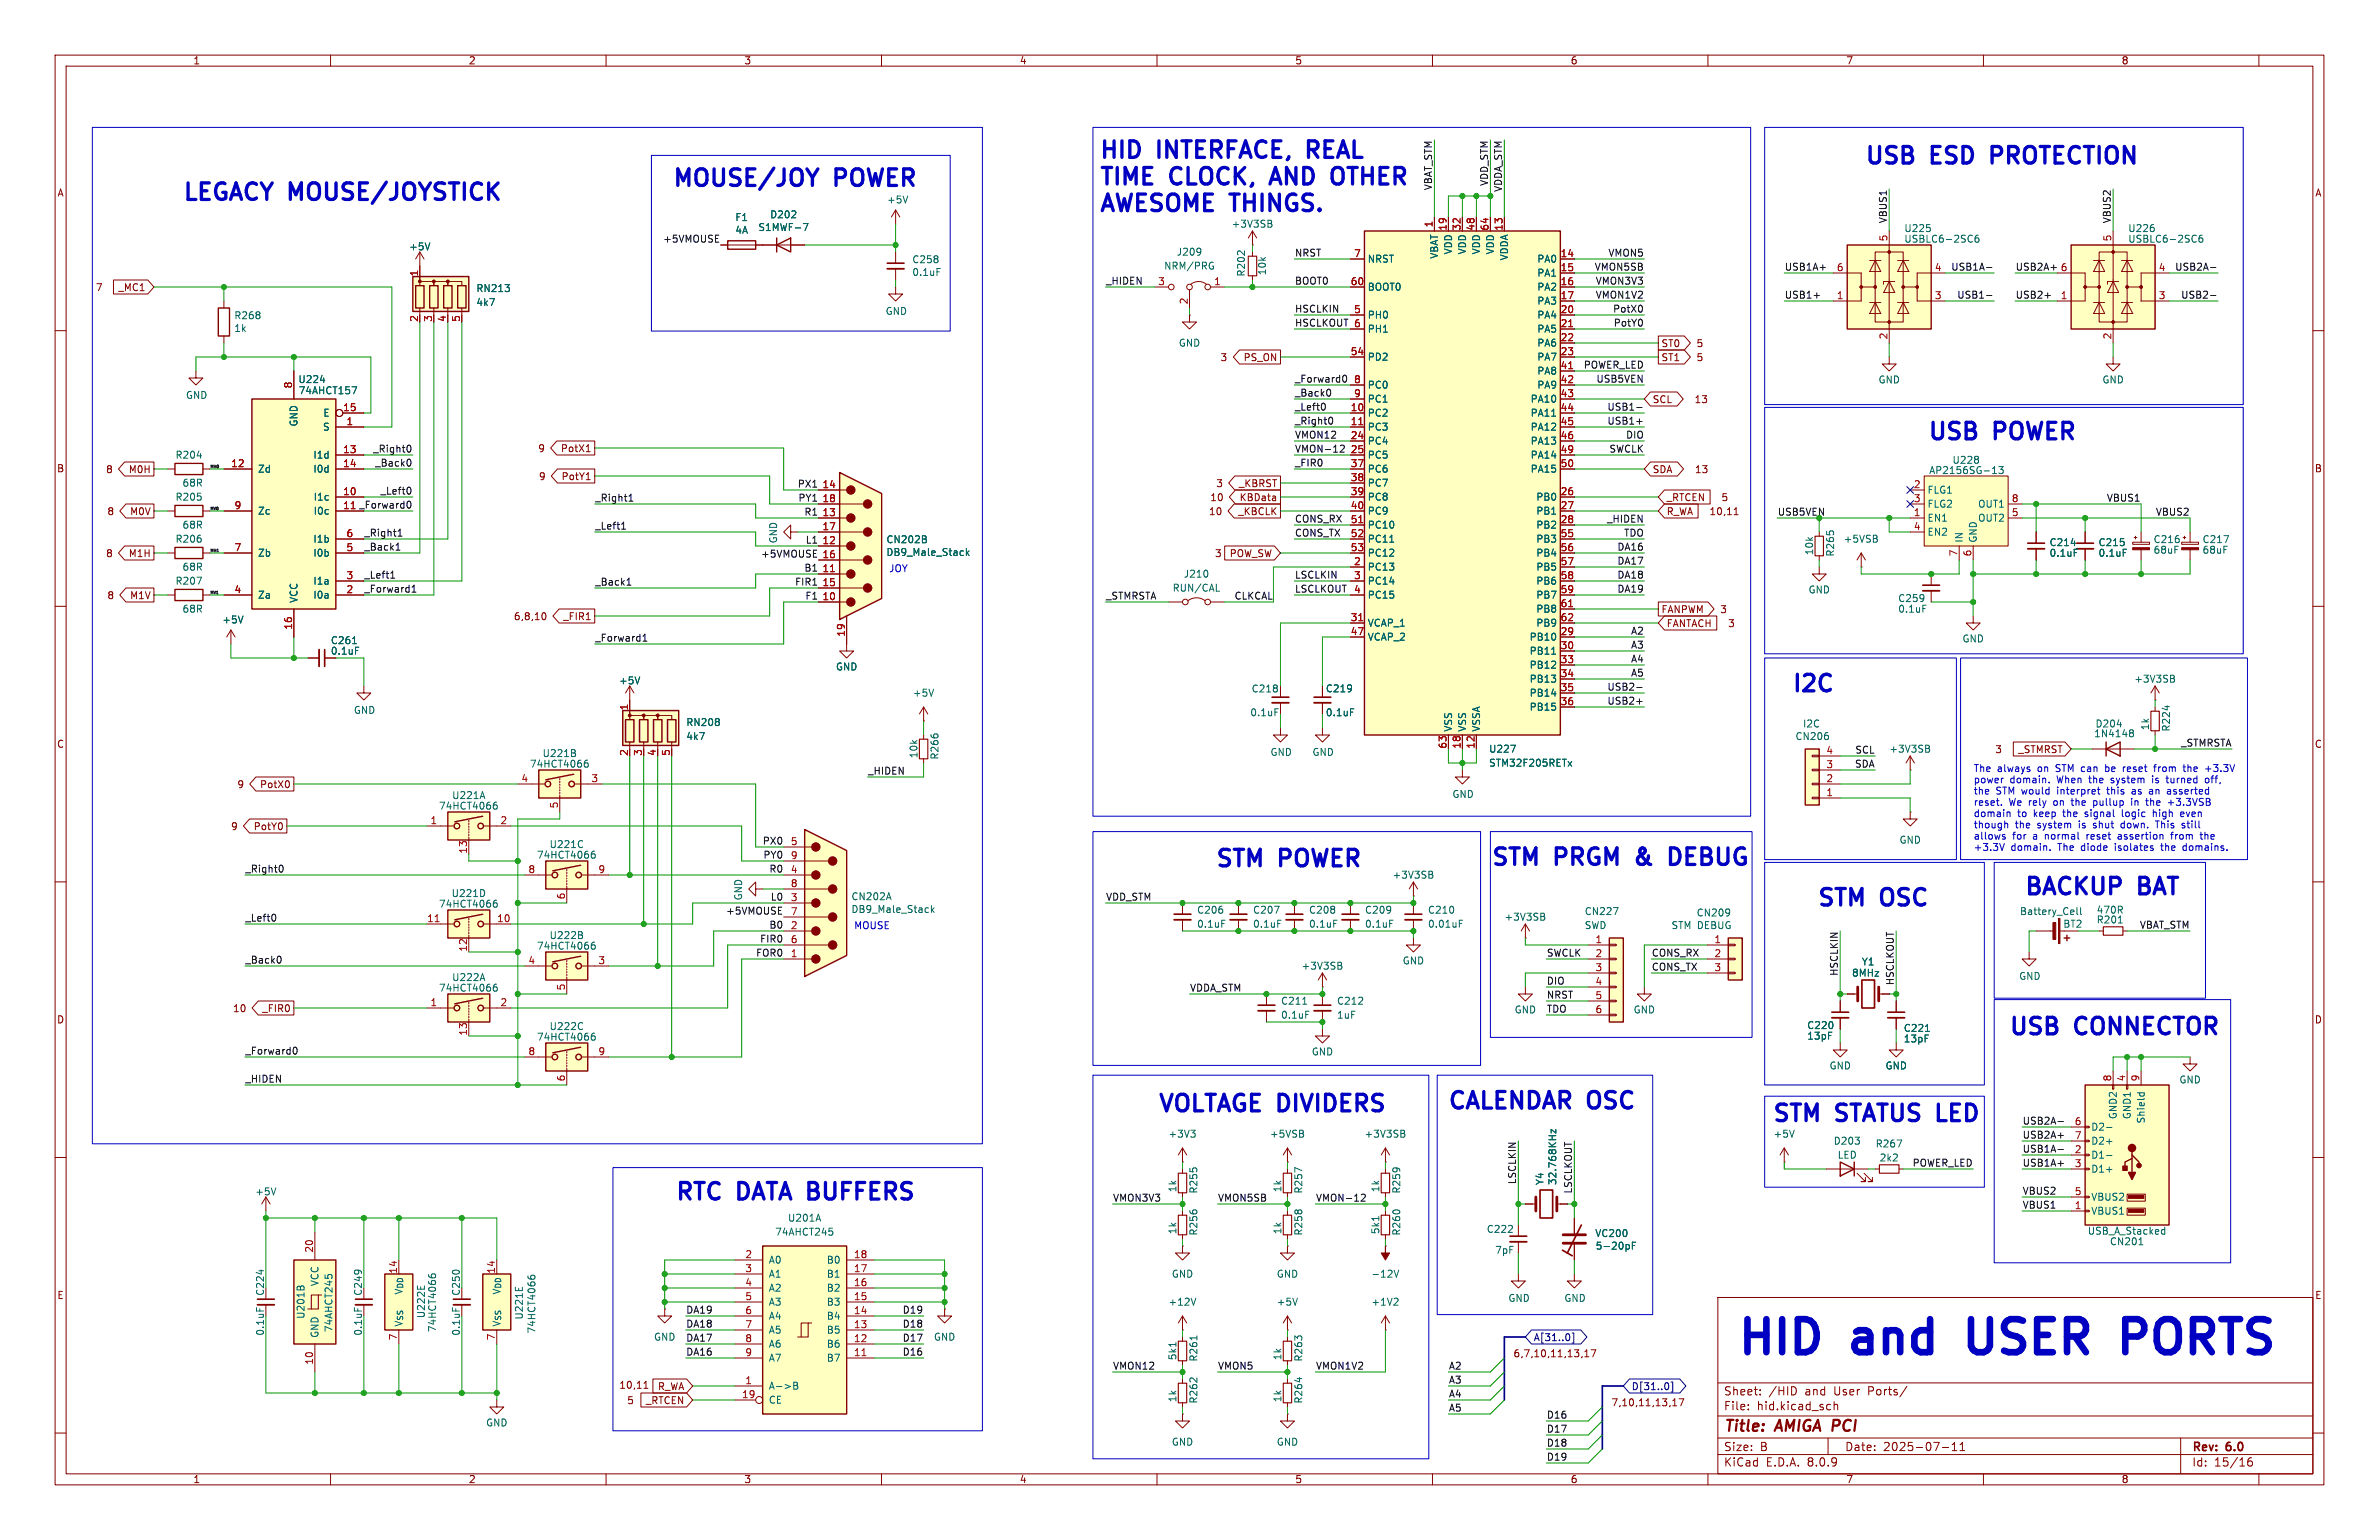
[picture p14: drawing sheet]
<svg xmlns="http://www.w3.org/2000/svg" width="432mm" height="279mm" viewBox="0 0 432 279" stroke-linecap="round" stroke-linejoin="round" font-family="sans-serif">
<defs><g id="words">
<g font-size="8.4" fill="#0000c2">
<text x="315" y="246.1">HID</text>
<text x="337.1" y="246.1">and</text>
<text x="360.3" y="246.1">USER</text>
<text x="390.7" y="246.1">PORTS</text>
</g>
<g font-size="4.2" fill="#0000c2">
<text x="199.4" y="29">HID</text>
<text x="210.4" y="29">INTERFACE,</text>
<text x="238.8" y="29">REAL</text>
<text x="338.3" y="30">USB</text>
<text x="350.8" y="30">ESD</text>
<text x="362.9" y="30">PROTECTION</text>
<text x="121.9" y="34">MOUSE/JOY</text>
<text x="151.8" y="34">POWER</text>
<text x="199.4" y="33.8">TIME</text>
<text x="212.7" y="33.8">CLOCK,</text>
<text x="232.2" y="33.8">AND</text>
<text x="244.4" y="33.8">OTHER</text>
<text x="33" y="36.6">LEGACY MOUSE/JOYSTICK</text>
<text x="199.4" y="38.6">AWESOME THINGS.</text>
<text x="349.8" y="80">USB</text>
<text x="362.2" y="80">POWER</text>
<text x="325.1" y="125.7">I2C</text>
<text x="220.5" y="157.5">STM</text>
<text x="232.5" y="157.5">POWER</text>
<text x="270.3" y="157.2">STM</text>
<text x="282.4" y="157.2">PRGM</text>
<text x="298.3" y="157.2">&amp;</text>
<text x="305.5" y="157.2">DEBUG</text>
<text x="329.7" y="164.6">STM</text>
<text x="341.7" y="164.6">OSC</text>
<text x="367.3" y="162.6">BACKUP</text>
<text x="388.5" y="162.6">BAT</text>
<text x="364.5" y="188">USB</text>
<text x="377" y="188">CONNECTOR</text>
<text x="210.1" y="201.9">VOLTAGE DIVIDERS</text>
<text x="262.6" y="201.4">CALENDAR OSC</text>
<text x="321.6" y="203.7">STM</text>
<text x="333.6" y="203.7">STATUS LED</text>
<text x="122.4" y="217.9">RTC</text>
<text x="134.2" y="217.9">DATA BUFFERS</text>
</g>
<g font-size="2.8" fill="#840000">
<text x="312.8" y="260.3">Title:</text>
<text x="322.5" y="260.3">AMIGA PCI</text>
</g>
<g font-size="2.1" fill="#840000">
<text x="312.8" y="256.1">File:</text>
<text x="312.8" y="253.4">Sheet:</text>
<text x="318.9" y="256.1">hid.kicad_sch</text>
<text x="321" y="253.4">/HID</text>
<text x="327.7" y="253.4">and</text>
<text x="333.1" y="253.4">User</text>
<text x="339.4" y="253.4">Ports/</text>
<text x="312.8" y="263.5">Size:</text>
<text x="319.5" y="263.5">B</text>
<text x="334.8" y="263.5">Date:</text>
<text x="341.8" y="263.5">2025-07-11</text>
<text x="397.8" y="263.7">Rev:</text>
<text x="404.2" y="263.7">6.0</text>
<text x="312.8" y="266.3">KiCad</text>
<text x="320.5" y="266.3">E.D.A.</text>
<text x="328.1" y="266.3">8.0.9</text>
<text x="397.8" y="266.3">Id:</text>
<text x="401.9" y="266.3">15/16</text>
</g>
<g font-size="1.8" fill="#840000">
<text x="35" y="11.9">1</text>
<text x="85" y="11.9">2</text>
<text x="135" y="11.9">3</text>
<text x="185" y="11.9">4</text>
<text x="235" y="11.9">5</text>
<text x="285" y="11.9">6</text>
<text x="335" y="11.9">7</text>
<text x="385" y="11.9">8</text>
<text x="10.3" y="35.9">A</text>
<text x="420.1" y="35.9">A</text>
<text x="17.3" y="53">7</text>
<text x="21.4" y="53">_MC1</text>
<text x="221.4" y="65.7">3</text>
<text x="225.6" y="65.7">PS_ON</text>
<text x="301.5" y="65.7">ST1</text>
<text x="301.5" y="63.2">ST0</text>
<text x="307.8" y="65.7">5</text>
<text x="307.8" y="63.2">5</text>
<text x="299.9" y="73.3">SCL</text>
<text x="307.5" y="73.3">13</text>
<text x="97.6" y="82.2">9</text>
<text x="101.7" y="82.2">PotX1</text>
<text x="10.3" y="85.9">B</text>
<text x="19.2" y="86">8</text>
<text x="23.3" y="86">M0H</text>
<text x="97.7" y="87.3">9</text>
<text x="101.8" y="87.3">PotY1</text>
<text x="220.7" y="88.6">3</text>
<text x="224.8" y="88.6">_KBRST</text>
<text x="299.9" y="86">SDA</text>
<text x="307.5" y="86">13</text>
<text x="420.1" y="85.9">B</text>
<text x="19.4" y="93.7">8</text>
<text x="23.5" y="93.7">M0V</text>
<text x="219.3" y="93.7">10</text>
<text x="219.6" y="91.1">10</text>
<text x="224.7" y="93.7">_KBCLK</text>
<text x="224.9" y="91.1">KBData</text>
<text x="302.4" y="93.7">R_WA</text>
<text x="302.4" y="91.1">_RTCEN</text>
<text x="310.2" y="93.7">10,11</text>
<text x="312.4" y="91.1">5</text>
<text x="19.2" y="101.3">8</text>
<text x="23.3" y="101.3">M1H</text>
<text x="220.4" y="101.3">3</text>
<text x="223.1" y="101.3">POW_SW</text>
<text x="19.4" y="108.9">8</text>
<text x="23.5" y="108.9">M1V</text>
<text x="93.2" y="112.7">6,8,10</text>
<text x="102.1" y="112.7">_FIR1</text>
<text x="301.5" y="111.4">FANPWM</text>
<text x="302.4" y="114">FANTACH</text>
<text x="312.1" y="111.4">3</text>
<text x="313.6" y="114">3</text>
<text x="10.3" y="135.9">C</text>
<text x="362.1" y="136.8">3</text>
<text x="366.2" y="136.8">_STMRST</text>
<text x="420.1" y="135.9">C</text>
<text x="43" y="143.2">9</text>
<text x="47.1" y="143.2">PotX0</text>
<text x="41.8" y="150.8">9</text>
<text x="45.9" y="150.8">PotY0</text>
<text x="10.3" y="185.9">D</text>
<text x="42.2" y="183.8">10</text>
<text x="47.5" y="183.8">_FIR0</text>
<text x="420.1" y="185.9">D</text>
<text x="10.3" y="235.9">E</text>
<text x="420.1" y="235.9">E</text>
<text x="274.6" y="246.4">6,7,10,11,13,17</text>
<text x="112.3" y="252.2">10,11</text>
<text x="113.7" y="255">5</text>
<text x="117.1" y="255">_RTCEN</text>
<text x="119.3" y="252.4">R_WA</text>
<text x="292.4" y="255.3">7,10,11,13,17</text>
<text x="35" y="269.3">1</text>
<text x="85" y="269.3">2</text>
<text x="135" y="269.3">3</text>
<text x="185" y="269.3">4</text>
<text x="235" y="269.3">5</text>
<text x="285" y="269.3">6</text>
<text x="335" y="269.3">7</text>
<text x="385" y="269.3">8</text>
</g>
<g font-size="1.8" fill="#0f0f0f">
<text x="260" y="34.6" transform="rotate(-90 260 34.6)">VBAT_STM</text>
<text x="270.2" y="33.8" transform="rotate(-90 270.2 33.8)">VDD_STM</text>
<text x="272.7" y="34.9" transform="rotate(-90 272.7 34.9)">VDDA_STM</text>
<text x="342.6" y="40.6" transform="rotate(-90 342.6 40.6)">VBUS1</text>
<text x="383.2" y="40.6" transform="rotate(-90 383.2 40.6)">VBUS2</text>
<text x="120.3" y="44.1">+5VMOUSE</text>
<text x="234.9" y="46.6">NRST</text>
<text x="291.8" y="46.6">VMON5</text>
<text x="200.7" y="51.7">_HIDEN</text>
<text x="234.9" y="51.7">BOOT0</text>
<text x="289.4" y="49.2">VMON5SB</text>
<text x="289.5" y="51.7">VMON3V3</text>
<text x="323.8" y="49.2">USB1A+</text>
<text x="354.1" y="49.2">USB1A-</text>
<text x="365.8" y="49.2">USB2A+</text>
<text x="394.7" y="49.2">USB2A-</text>
<text x="234.9" y="59.3">HSCLKOUT 6</text>
<text x="234.9" y="56.8">HSCLKIN</text>
<text x="289.5" y="54.3">VMON1V2</text>
<text x="292.7" y="56.8">PotX0</text>
<text x="292.8" y="59.3">PotY0</text>
<text x="323.8" y="54.3">USB1+</text>
<text x="355.2" y="54.3">USB1-</text>
<text x="365.8" y="54.3">USB2+</text>
<text x="395.8" y="54.3">USB2-</text>
<text x="234.9" y="69.5">_Forward0</text>
<text x="287.4" y="67">POWER_LED</text>
<text x="289.7" y="69.5">USB5VEN</text>
<text x="234.9" y="77.1">_Right0</text>
<text x="234.9" y="72">_Back0</text>
<text x="234.9" y="74.6">_Left0</text>
<text x="291.7" y="77.1">USB1+</text>
<text x="291.7" y="74.6">USB1-</text>
<text x="67.7" y="82.2">_Right0</text>
<text x="234.9" y="82.2">VMON-12</text>
<text x="234.9" y="79.7">VMON12</text>
<text x="292" y="82.2">SWCLK</text>
<text x="295" y="79.7">DIO</text>
<text x="68" y="84.7">_Back0</text>
<text x="69" y="89.8">_Left0</text>
<text x="144.7" y="88.6">PX1</text>
<text x="234.9" y="84.7">_FIR0</text>
<text x="107.9" y="91.1">_Right1</text>
<text x="144.8" y="91.1">PY1</text>
<text x="145.9" y="93.6">R1</text>
<text x="234.9" y="94.9">CONS_RX</text>
<text x="291.6" y="94.9">_HIDEN</text>
<text x="322.6" y="93.6">USB5VEN</text>
<text x="382.3" y="91.1">VBUS1</text>
<text x="391.2" y="93.6">VBUS2</text>
<text x="66" y="97.4">_Right1</text>
<text x="66" y="100">_Back1</text>
<text x="107.9" y="96.2">_Left1</text>
<text x="138" y="101.3">+5VMOUSE</text>
<text x="146.1" y="98.7">L1</text>
<text x="234.9" y="97.4">CONS_TX</text>
<text x="293.5" y="100">DA16</text>
<text x="294.7" y="97.4">TDO</text>
<text x="66" y="107.6">_Forward1</text>
<text x="66" y="105.1">_Left1</text>
<text x="107.9" y="106.3">_Back1</text>
<text x="144.2" y="106.3">FIR1</text>
<text x="145.9" y="103.8">B1</text>
<text x="234.9" y="105.1">LSCLKIN</text>
<text x="234.9" y="107.6">LSCLKOUT</text>
<text x="293.5" y="107.6">DA19</text>
<text x="293.5" y="105.1">DA18</text>
<text x="293.5" y="102.5">DA17</text>
<text x="146.1" y="108.9">F1</text>
<text x="200.7" y="108.9">_STMRSTA</text>
<text x="224" y="108.9">CLKCAL</text>
<text x="107.9" y="116.5">_Forward1</text>
<text x="295.9" y="115.2">A2</text>
<text x="295.9" y="117.8">A3</text>
<text x="291.7" y="125.4">USB2-</text>
<text x="295.9" y="120.3">A4</text>
<text x="295.9" y="122.8">A5</text>
<text x="291.7" y="127.9">USB2+</text>
<text x="336.6" y="136.8">SCL</text>
<text x="395.8" y="135.5">_STMRSTA</text>
<text x="157.5" y="140.6">_HIDEN</text>
<text x="336.6" y="139.4">SDA</text>
<text x="138.3" y="153.3">PX0</text>
<text x="138.5" y="155.9">PY0</text>
<text x="44.4" y="158.4">_Right0</text>
<text x="139.6" y="158.4">R0</text>
<text x="44.4" y="167.3">_Left0</text>
<text x="131.7" y="166">+5VMOUSE</text>
<text x="139.8" y="163.5">L0</text>
<text x="200.7" y="163.5">VDD_STM</text>
<text x="137.1" y="173.6">FOR0</text>
<text x="137.9" y="171.1">FIR0</text>
<text x="139.6" y="168.6">B0</text>
<text x="280.7" y="173.6">SWCLK</text>
<text x="299.7" y="173.6">CONS_RX</text>
<text x="388.3" y="168.6">VBAT_STM</text>
<text x="44.4" y="174.9">_Back0</text>
<text x="215.9" y="180">VDDA_STM</text>
<text x="280.7" y="178.7">DIO</text>
<text x="299.7" y="176.2">CONS_TX</text>
<text x="333.7" y="177.2" transform="rotate(-90 333.7 177.2)">HSCLKIN</text>
<text x="343.8" y="178.8" transform="rotate(-90 343.8 178.8)">HSCLKOUT</text>
<text x="280.7" y="183.8">TDO</text>
<text x="280.7" y="181.3">NRST</text>
<text x="44.4" y="191.4">_Forward0</text>
<text x="44.4" y="196.5">_HIDEN</text>
<text x="367" y="206.7">USB2A+</text>
<text x="367" y="204.1">USB2A-</text>
<text x="367" y="209.2">USB1A-</text>
<text x="275.2" y="215" transform="rotate(-90 275.2 215)">LSCLKIN</text>
<text x="347.1" y="211.7">POWER_LED</text>
<text x="367" y="211.7">USB1A+</text>
<text x="201.9" y="218.1">VMON3V3</text>
<text x="221" y="218.1">VMON5SB</text>
<text x="238.8" y="218.1">VMON-12</text>
<text x="285.4" y="216.6" transform="rotate(-90 285.4 216.6)">LSCLKOUT</text>
<text x="367" y="219.4">VBUS1</text>
<text x="367" y="216.8">VBUS2</text>
<text x="124.5" y="238.4">DA19</text>
<text x="163.7" y="238.4">D19</text>
<text x="124.5" y="243.5">DA17</text>
<text x="124.5" y="241">DA18</text>
<text x="163.7" y="243.5">D17</text>
<text x="163.7" y="241">D18</text>
<text x="124.5" y="246">DA16</text>
<text x="163.7" y="246">D16</text>
<text x="201.9" y="248.6">VMON12</text>
<text x="221" y="248.6">VMON5</text>
<text x="238.8" y="248.6">VMON1V2</text>
<text x="262.9" y="251.1">A3</text>
<text x="262.9" y="248.6">A2</text>
<text x="262.9" y="253.7">A4</text>
<text x="262.9" y="256.2">A5</text>
<text x="280.7" y="257.5">D16</text>
<text x="280.7" y="260">D17</text>
<text x="280.7" y="262.5">D18</text>
<text x="280.7" y="265.1">D19</text>
</g>
<g font-size="1.8" fill="#006464">
<text x="133.4" y="40.3">F1</text>
<text x="139.7" y="39.8">D202</text>
<text x="160.9" y="37.1">+5V</text>
<text x="223.4" y="41.5">+3V3SB</text>
<text x="74.2" y="45.6">+5V</text>
<text x="133.4" y="42.6">4A</text>
<text x="137.5" y="42.1">S1MWF-7</text>
<text x="165.5" y="48">C258</text>
<text x="213.5" y="46.6">J209</text>
<text x="248.2" y="47.9">NRST</text>
<text x="261.2" y="47" transform="rotate(-90 261.2 47)">VBAT</text>
<text x="263.8" y="46.2" transform="rotate(-90 263.8 46.2)">VDD</text>
<text x="266.3" y="46.2" transform="rotate(-90 266.3 46.2)">VDD</text>
<text x="268.8" y="46.2" transform="rotate(-90 268.8 46.2)">VDD</text>
<text x="271.4" y="46.2" transform="rotate(-90 271.4 46.2)">VDD</text>
<text x="273.9" y="47.3" transform="rotate(-90 273.9 47.3)">VDDA</text>
<text x="278.9" y="47.9">PA0</text>
<text x="345.6" y="44.2">USBLC6-2SC6</text>
<text x="345.6" y="42.3">U225</text>
<text x="386.2" y="44.2">USBLC6-2SC6</text>
<text x="386.2" y="42.3">U226</text>
<text x="86.4" y="53.2">RN213</text>
<text x="165.5" y="50.3">0.1uF</text>
<text x="211.2" y="49.1">NRM/PRG</text>
<text x="226.2" y="50.3" transform="rotate(-90 226.2 50.3)">R202</text>
<text x="230" y="50" transform="rotate(-90 230 50)">10k</text>
<text x="248.2" y="52.9">BOOT0</text>
<text x="278.9" y="50.4">PA1</text>
<text x="278.9" y="52.9">PA2</text>
<text x="42.4" y="58.1">R268</text>
<text x="86.4" y="55.7">4k7</text>
<text x="160.7" y="57.3">GND</text>
<text x="248.2" y="58">PH0</text>
<text x="278.9" y="55.5">PA3</text>
<text x="278.9" y="58">PA4</text>
<text x="42.4" y="60.4">1k</text>
<text x="213.9" y="63.1">GND</text>
<text x="248.2" y="65.6">PD2</text>
<text x="248.2" y="60.6">PH1</text>
<text x="278.9" y="60.6">PA5</text>
<text x="278.9" y="63.1">PA6</text>
<text x="278.9" y="65.6">PA7</text>
<text x="54.1" y="69.7">U224</text>
<text x="54.1" y="71.7">74AHCT157</text>
<text x="248.2" y="70.7">PC0</text>
<text x="278.9" y="68.2">PA8</text>
<text x="278.9" y="70.7">PA9</text>
<text x="340.9" y="69.8">GND</text>
<text x="381.5" y="69.8">GND</text>
<text x="33.7" y="72.6">GND</text>
<text x="54.2" y="77.5" transform="rotate(-90 54.2 77.5)">GND</text>
<text x="58.6" y="75.8">E</text>
<text x="248.2" y="75.8">PC2</text>
<text x="248.2" y="73.3">PC1</text>
<text x="277.7" y="73.3">PA10</text>
<text x="277.7" y="75.8">PA11</text>
<text x="31.8" y="83.4">R204</text>
<text x="56.8" y="83.4">I1d</text>
<text x="58.5" y="78.3">S</text>
<text x="248.2" y="78.3">PC3</text>
<text x="248.2" y="80.9">PC4</text>
<text x="248.2" y="83.4">PC5</text>
<text x="277.7" y="78.3">PA12</text>
<text x="277.7" y="80.9">PA13</text>
<text x="277.7" y="83.4">PA14</text>
<text x="33" y="88.5">68R</text>
<text x="46.7" y="86">Zd</text>
<text x="56.8" y="86">I0d</text>
<text x="248.2" y="86">PC6</text>
<text x="248.2" y="88.5">PC7</text>
<text x="277.7" y="86">PA15</text>
<text x="349.8" y="89.8">FLG1</text>
<text x="350.1" y="86.2">AP2156SG-13</text>
<text x="354.3" y="84.3">U228</text>
<text x="31.8" y="91">R205</text>
<text x="46.7" y="93.6">Zc</text>
<text x="56.8" y="91">I1c</text>
<text x="56.8" y="93.6">I0c</text>
<text x="248.2" y="91">PC8</text>
<text x="248.2" y="93.6">PC9</text>
<text x="278.7" y="91">PB0</text>
<text x="278.7" y="93.6">PB1</text>
<text x="349.8" y="94.8">EN1</text>
<text x="349.8" y="92.3">FLG2</text>
<text x="358.9" y="94.8">OUT2</text>
<text x="358.9" y="92.3">OUT1</text>
<text x="31.8" y="98.7">R206</text>
<text x="33" y="96.1">68R</text>
<text x="46.7" y="101.2">Zb</text>
<text x="56.8" y="101.2">I0b</text>
<text x="56.8" y="98.7">I1b</text>
<text x="141.2" y="98.7" transform="rotate(-90 141.2 98.7)">GND</text>
<text x="160.8" y="98.8">CN202B</text>
<text x="160.8" y="101.1">DB9_Male_Stack</text>
<text x="248.2" y="96.1">PC10</text>
<text x="248.2" y="98.7">PC11</text>
<text x="248.2" y="101.2">PC12</text>
<text x="278.7" y="96.1">PB2</text>
<text x="278.7" y="98.7">PB3</text>
<text x="278.7" y="101.2">PB4</text>
<text x="329.3" y="100.8" transform="rotate(-90 329.3 100.8)">10k</text>
<text x="333.1" y="101.1" transform="rotate(-90 333.1 101.1)">R265</text>
<text x="334.5" y="98.7">+5VSB</text>
<text x="349.8" y="97.4">EN2</text>
<text x="356.5" y="98.6" transform="rotate(-90 356.5 98.6)">IN</text>
<text x="359" y="98.6" transform="rotate(-90 359 98.6)">GND</text>
<text x="371.9" y="99.3">C214</text>
<text x="371.9" y="101.2">0.1uF</text>
<text x="380.8" y="99.3">C215</text>
<text x="380.8" y="101.2">0.1uF</text>
<text x="390.8" y="98.7">C216</text>
<text x="390.8" y="100.7">68uF</text>
<text x="399.7" y="98.7">C217</text>
<text x="399.7" y="100.7">68uF</text>
<text x="31.8" y="106.3">R207</text>
<text x="33" y="103.7">68R</text>
<text x="56.8" y="106.3">I1a</text>
<text x="212.7" y="107.5">RUN/CAL</text>
<text x="214.8" y="105">J210</text>
<text x="248.2" y="103.7">PC13</text>
<text x="248.2" y="106.3">PC14</text>
<text x="278.7" y="103.7">PB5</text>
<text x="278.7" y="106.3">PB6</text>
<text x="328.2" y="107.9">GND</text>
<text x="33" y="111.4">68R</text>
<text x="40.3" y="113.3">+5V</text>
<text x="46.7" y="108.8">Za</text>
<text x="54.2" y="109.5" transform="rotate(-90 54.2 109.5)">VCC</text>
<text x="56.8" y="108.8">I0a</text>
<text x="248.2" y="113.9">VCAP_1</text>
<text x="248.2" y="108.8">PC15</text>
<text x="278.7" y="108.8">PB7</text>
<text x="278.7" y="111.4">PB8</text>
<text x="278.7" y="113.9">PB9</text>
<text x="344.4" y="109.4">C259</text>
<text x="344.4" y="111.4">0.1uF</text>
<text x="60" y="117.1">C261</text>
<text x="60" y="119">0.1uF</text>
<text x="248.2" y="116.4">VCAP_2</text>
<text x="277.5" y="116.4">PB10</text>
<text x="277.5" y="119">PB11</text>
<text x="356.1" y="116.8">GND</text>
<text x="112.3" y="124.4">+5V</text>
<text x="151.6" y="121.8">GND</text>
<text x="227.1" y="125.8">C218</text>
<text x="240.5" y="125.8">C219</text>
<text x="277.5" y="121.5">PB12</text>
<text x="277.5" y="124.1">PB13</text>
<text x="387.3" y="124.1">+3V3SB</text>
<text x="64.1" y="129.7">GND</text>
<text x="124.5" y="131.9">RN208</text>
<text x="165.6" y="126.6">+5V</text>
<text x="226.8" y="130.1">0.1uF</text>
<text x="240.5" y="130.1">0.1uF</text>
<text x="277.5" y="126.6">PB14</text>
<text x="277.5" y="129.1">PB15</text>
<text x="98.4" y="137.6">U221B</text>
<text x="124.5" y="134.5">4k7</text>
<text x="166.7" y="137.7" transform="rotate(-90 166.7 137.7)">10k</text>
<text x="170.5" y="137.9" transform="rotate(-90 170.5 137.9)">R266</text>
<text x="230.5" y="137.3">GND</text>
<text x="238.1" y="137.3">GND</text>
<text x="263.8" y="132.8" transform="rotate(-90 263.8 132.8)">VSS</text>
<text x="266.3" y="132.8" transform="rotate(-90 266.3 132.8)">VSS</text>
<text x="268.8" y="132.8" transform="rotate(-90 268.8 132.8)">VSSA</text>
<text x="270.2" y="136.8">U227</text>
<text x="325.8" y="134.5">CN206</text>
<text x="327.2" y="132.2">I2C</text>
<text x="342.8" y="136.8">+3V3SB</text>
<text x="380" y="134">1N4148</text>
<text x="380.2" y="132.2">D204</text>
<text x="390.2" y="132.6" transform="rotate(-90 390.2 132.6)">1k</text>
<text x="394.1" y="132.8" transform="rotate(-90 394.1 132.8)">R224</text>
<text x="96.1" y="139.5">74HCT4066</text>
<text x="270.2" y="139.3">STM32F205RETx</text>
<text x="79.6" y="147.1">74HCT4066</text>
<text x="82" y="145.2">U221A</text>
<text x="263.5" y="145">GND</text>
<text x="97.4" y="156">74HCT4066</text>
<text x="99.7" y="154.1">U221C</text>
<text x="344.7" y="153.3">GND</text>
<text x="252.7" y="159.6">+3V3SB</text>
<text x="79.6" y="164.9">74HCT4066</text>
<text x="81.9" y="163">U221D</text>
<text x="134.9" y="163.5" transform="rotate(-90 134.9 163.5)">GND</text>
<text x="154.4" y="163.5">CN202A</text>
<text x="154.4" y="165.8">DB9_Male_Stack</text>
<text x="217.2" y="166">C206</text>
<text x="227.3" y="166">C207</text>
<text x="237.5" y="166">C208</text>
<text x="247.7" y="166">C209</text>
<text x="259.1" y="166">C210</text>
<text x="273" y="167.2">+3V3SB</text>
<text x="287.5" y="166.2">CN227</text>
<text x="307.9" y="166.5">CN209</text>
<text x="366.5" y="166.2">Battery_Cell</text>
<text x="380.5" y="167.7">R201</text>
<text x="380.5" y="166">470R</text>
<text x="97.4" y="172.5">74HCT4066</text>
<text x="99.7" y="170.6">U222B</text>
<text x="217.2" y="168.5">0.1uF</text>
<text x="227.3" y="168.5">0.1uF</text>
<text x="237.5" y="168.5">0.1uF</text>
<text x="247.7" y="168.5">0.1uF</text>
<text x="259.1" y="168.5">0.01uF</text>
<text x="287.5" y="168.8">SWD</text>
<text x="303.3" y="168.8">STM DEBUG</text>
<text x="374.4" y="168.5">BT2</text>
<text x="82" y="178.2">U222A</text>
<text x="236.1" y="176.1">+3V3SB</text>
<text x="254.5" y="175.2">GND</text>
<text x="336.1" y="177.4">8MHz</text>
<text x="337.8" y="175.4">Y1</text>
<text x="366.4" y="178">GND</text>
<text x="79.6" y="180.1">74HCT4066</text>
<text x="232.4" y="182.5">C211</text>
<text x="232.4" y="185">0.1uF</text>
<text x="242.6" y="182.5">C212</text>
<text x="242.6" y="185">1uF</text>
<text x="274.8" y="184.1">GND</text>
<text x="296.4" y="184.1">GND</text>
<text x="97.4" y="189">74HCT4066</text>
<text x="99.7" y="187.1">U222C</text>
<text x="238" y="191.7">GND</text>
<text x="327.9" y="186.9">C220</text>
<text x="327.9" y="188.8">13pF</text>
<text x="345.4" y="187.4">C221</text>
<text x="345.4" y="189.3">13pF</text>
<text x="332" y="194.2">GND</text>
<text x="342.1" y="194.2">GND</text>
<text x="395.5" y="196.8">GND</text>
<text x="384.4" y="203.1" transform="rotate(-90 384.4 203.1)">GND2</text>
<text x="386.9" y="203.1" transform="rotate(-90 386.9 203.1)">GND1</text>
<text x="389.5" y="203.9" transform="rotate(-90 389.5 203.9)">Shield</text>
<text x="212" y="206.6">+3V3</text>
<text x="230.4" y="206.6">+5VSB</text>
<text x="247.6" y="206.6">+3V3SB</text>
<text x="321.8" y="206.6">+5V</text>
<text x="332.7" y="207.9">D203</text>
<text x="340.3" y="208.4">R267</text>
<text x="379.5" y="205.3">D2-</text>
<text x="379.5" y="207.9">D2+</text>
<text x="280.4" y="215.1" transform="rotate(-90 280.4 215.1)">Y4</text>
<text x="282.7" y="215.1" transform="rotate(-90 282.7 215.1)">32.768KHz</text>
<text x="333.5" y="210.4">LED</text>
<text x="341.1" y="210.9">2k2</text>
<text x="379.5" y="210.4">D1-</text>
<text x="379.5" y="213">D1+</text>
<text x="46.2" y="217.1">+5V</text>
<text x="142.9" y="221.8">U201A</text>
<text x="213.7" y="216.4" transform="rotate(-90 213.7 216.4)">1k</text>
<text x="217.5" y="216.7" transform="rotate(-90 217.5 216.7)">R255</text>
<text x="232.8" y="216.4" transform="rotate(-90 232.8 216.4)">1k</text>
<text x="236.6" y="216.7" transform="rotate(-90 236.6 216.7)">R257</text>
<text x="250.5" y="216.4" transform="rotate(-90 250.5 216.4)">1k</text>
<text x="254.4" y="216.7" transform="rotate(-90 254.4 216.7)">R259</text>
<text x="379.5" y="220.6">VBUS1</text>
<text x="379.5" y="218">VBUS2</text>
<text x="140.6" y="224.4">74AHCT245</text>
<text x="213.7" y="224" transform="rotate(-90 213.7 224)">1k</text>
<text x="217.5" y="224.3" transform="rotate(-90 217.5 224.3)">R256</text>
<text x="232.8" y="224" transform="rotate(-90 232.8 224)">1k</text>
<text x="236.6" y="224.3" transform="rotate(-90 236.6 224.3)">R258</text>
<text x="250.5" y="224" transform="rotate(-90 250.5 224)">5k1</text>
<text x="254.4" y="224.3" transform="rotate(-90 254.4 224.3)">R260</text>
<text x="269.8" y="223.9">C222</text>
<text x="271.3" y="227.7">7pF</text>
<text x="289.5" y="224.6">VC200</text>
<text x="289.5" y="226.9">5-20pF</text>
<text x="378.8" y="224.2">USB_A_Stacked</text>
<text x="382.9" y="226.1">CN201</text>
<text x="58" y="233.4" transform="rotate(-90 58 233.4)">VCC</text>
<text x="139.4" y="229.5">A0</text>
<text x="139.4" y="232">A1</text>
<text x="150" y="232">B1</text>
<text x="150" y="229.5">B0</text>
<text x="212.6" y="232">GND</text>
<text x="231.6" y="232">GND</text>
<text x="248.8" y="232">-12V</text>
<text x="48.1" y="235.2" transform="rotate(-90 48.1 235.2)">C224</text>
<text x="55.5" y="239.4" transform="rotate(-90 55.5 239.4)">U201B</text>
<text x="65.9" y="235.2" transform="rotate(-90 65.9 235.2)">C249</text>
<text x="77.3" y="239.3" transform="rotate(-90 77.3 239.3)">U222E</text>
<text x="83.7" y="235.2" transform="rotate(-90 83.7 235.2)">C250</text>
<text x="95.1" y="239.5" transform="rotate(-90 95.1 239.5)">U221E</text>
<text x="139.4" y="234.5">A2</text>
<text x="139.4" y="237.1">A3</text>
<text x="139.4" y="239.6">A4</text>
<text x="150" y="239.6">B4</text>
<text x="150" y="237.1">B3</text>
<text x="150" y="234.5">B2</text>
<text x="212" y="237.1">+12V</text>
<text x="231.6" y="237.1">+5V</text>
<text x="248.8" y="237.1">+1V2</text>
<text x="273.7" y="236.4">GND</text>
<text x="283.8" y="236.4">GND</text>
<text x="48.1" y="242.4" transform="rotate(-90 48.1 242.4)">0.1uF</text>
<text x="58" y="242.8" transform="rotate(-90 58 242.8)">GND</text>
<text x="60.6" y="241.8" transform="rotate(-90 60.6 241.8)">74AHCT245</text>
<text x="65.9" y="242.4" transform="rotate(-90 65.9 242.4)">0.1uF</text>
<text x="73.3" y="240.8" transform="rotate(-90 73.3 240.8)">V_{SS}V_{DD}</text>
<text x="79.3" y="241.8" transform="rotate(-90 79.3 241.8)">74HCT4066</text>
<text x="83.7" y="242.4" transform="rotate(-90 83.7 242.4)">0.1uF</text>
<text x="91" y="240.8" transform="rotate(-90 91 240.8)">V_{SS}V_{DD}</text>
<text x="97.4" y="242.1" transform="rotate(-90 97.4 242.1)">74HCT4066</text>
<text x="118.6" y="243.4">GND</text>
<text x="139.4" y="242.2">A5</text>
<text x="139.4" y="244.7">A6</text>
<text x="150" y="244.7">B6</text>
<text x="150" y="242.2">B5</text>
<text x="169.4" y="243.4">GND</text>
<text x="139.4" y="247.2">A7</text>
<text x="150" y="247.2">B7</text>
<text x="213.7" y="246.9" transform="rotate(-90 213.7 246.9)">5k1</text>
<text x="217.5" y="247.1" transform="rotate(-90 217.5 247.1)">R261</text>
<text x="232.8" y="246.9" transform="rotate(-90 232.8 246.9)">1k</text>
<text x="236.6" y="247.1" transform="rotate(-90 236.6 247.1)">R263</text>
<text x="139.4" y="252.3">A-&gt;B</text>
<text x="139.4" y="254.9">CE</text>
<text x="213.7" y="254.5" transform="rotate(-90 213.7 254.5)">1k</text>
<text x="217.5" y="254.8" transform="rotate(-90 217.5 254.8)">R262</text>
<text x="232.8" y="254.5" transform="rotate(-90 232.8 254.5)">1k</text>
<text x="236.6" y="254.8" transform="rotate(-90 236.6 254.8)">R264</text>
<text x="88.1" y="259">GND</text>
<text x="212.6" y="262.5">GND</text>
<text x="231.6" y="262.5">GND</text>
</g>
<g font-size="1.8" fill="#a90000">
<text x="260.1" y="41.3" transform="rotate(-90 260.1 41.3)">1</text>
<text x="262.6" y="42" transform="rotate(-90 262.6 42)">19</text>
<text x="265.2" y="42" transform="rotate(-90 265.2 42)">32</text>
<text x="267.7" y="42" transform="rotate(-90 267.7 42)">48</text>
<text x="270.3" y="42" transform="rotate(-90 270.3 42)">64</text>
<text x="272.8" y="42" transform="rotate(-90 272.8 42)">13</text>
<text x="245.7" y="46.7">7</text>
<text x="283.2" y="46.7">14</text>
<text x="342.6" y="43.9" transform="rotate(-90 342.6 43.9)">5</text>
<text x="383.3" y="43.9" transform="rotate(-90 383.3 43.9)">5</text>
<text x="75.9" y="50.2" transform="rotate(-90 75.9 50.2)">1</text>
<text x="210.1" y="51.8">3</text>
<text x="220.3" y="51.8">1</text>
<text x="245.1" y="51.8">60</text>
<text x="283.2" y="49.3">15</text>
<text x="283.2" y="51.8">16</text>
<text x="333.3" y="49.3">6</text>
<text x="351.1" y="49.3">4</text>
<text x="373.9" y="49.3">6</text>
<text x="391.7" y="49.3">4</text>
<text x="75.9" y="58.5" transform="rotate(-90 75.9 58.5)">2</text>
<text x="78.5" y="58.5" transform="rotate(-90 78.5 58.5)">3</text>
<text x="81" y="58.5" transform="rotate(-90 81 58.5)">4</text>
<text x="83.6" y="58.5" transform="rotate(-90 83.6 58.5)">5</text>
<text x="215.6" y="55.3" transform="rotate(-90 215.6 55.3)">2</text>
<text x="245.7" y="56.9">5</text>
<text x="245.7" y="59.4">6</text>
<text x="283.2" y="54.4">17</text>
<text x="283.2" y="56.9">20</text>
<text x="283.2" y="59.4">21</text>
<text x="333.3" y="54.4">1</text>
<text x="351.1" y="54.4">3</text>
<text x="373.9" y="54.4">1</text>
<text x="391.7" y="54.4">3</text>
<text x="245.1" y="64.5">54</text>
<text x="283.2" y="62">22</text>
<text x="283.2" y="64.5">23</text>
<text x="342.6" y="61.7" transform="rotate(-90 342.6 61.7)">2</text>
<text x="383.3" y="61.7" transform="rotate(-90 383.3 61.7)">2</text>
<text x="53.1" y="70.6" transform="rotate(-90 53.1 70.6)">8</text>
<text x="245.7" y="69.6">8</text>
<text x="283.2" y="67.1">41</text>
<text x="283.2" y="69.6">42</text>
<text x="62.2" y="74.7">15</text>
<text x="62.8" y="77.2">1</text>
<text x="245.1" y="74.7">10</text>
<text x="245.1" y="77.2">11</text>
<text x="245.7" y="72.1">9</text>
<text x="283.2" y="72.1">43</text>
<text x="283.2" y="74.7">44</text>
<text x="283.2" y="77.2">45</text>
<text x="62.2" y="82.3">13</text>
<text x="245.1" y="79.8">24</text>
<text x="245.1" y="82.3">25</text>
<text x="283.2" y="79.8">46</text>
<text x="283.2" y="82.3">49</text>
<text x="41.9" y="84.8">12</text>
<text x="62.2" y="89.9">10</text>
<text x="62.2" y="84.8">14</text>
<text x="149.2" y="88.6">14</text>
<text x="245.1" y="84.8">37</text>
<text x="245.1" y="87.4">38</text>
<text x="245.1" y="89.9">39</text>
<text x="283.2" y="89.9">26</text>
<text x="283.2" y="84.8">50</text>
<text x="347.3" y="88.6">2</text>
<text x="42.5" y="92.5">9</text>
<text x="62.2" y="92.5">11 _Forward0</text>
<text x="62.2" y="92.5">11</text>
<text x="149.2" y="93.7">13</text>
<text x="149.2" y="91.2">18</text>
<text x="245.1" y="92.5">40</text>
<text x="245.1" y="95">51</text>
<text x="283.2" y="92.5">27</text>
<text x="283.2" y="95">28</text>
<text x="347.3" y="93.7">1</text>
<text x="347.3" y="91.2">3</text>
<text x="365.1" y="93.7">5</text>
<text x="365.1" y="91.2">8</text>
<text x="42.5" y="100.1">7</text>
<text x="62.8" y="100.1">5</text>
<text x="62.8" y="97.5">6</text>
<text x="149.2" y="98.8">12</text>
<text x="149.2" y="101.3">16</text>
<text x="149.2" y="96.3">17</text>
<text x="245.1" y="97.5">52</text>
<text x="245.1" y="100.1">53</text>
<text x="283.2" y="97.5">55</text>
<text x="283.2" y="100.1">56</text>
<text x="347.3" y="96.3">4</text>
<text x="355.3" y="101" transform="rotate(-90 355.3 101)">7</text>
<text x="357.9" y="101" transform="rotate(-90 357.9 101)">6</text>
<text x="42.5" y="107.7">4</text>
<text x="62.8" y="107.7">2</text>
<text x="62.8" y="105.2">3</text>
<text x="149.2" y="103.9">11</text>
<text x="149.2" y="106.4">15</text>
<text x="245.7" y="102.6">2</text>
<text x="245.7" y="105.2">3</text>
<text x="245.7" y="107.7">4</text>
<text x="283.2" y="102.6">57</text>
<text x="283.2" y="105.2">58</text>
<text x="283.2" y="107.7">59</text>
<text x="149.2" y="109">10</text>
<text x="245.1" y="112.8">31</text>
<text x="283.2" y="110.2">61</text>
<text x="283.2" y="112.8">62</text>
<text x="53.1" y="114.3" transform="rotate(-90 53.1 114.3)">16</text>
<text x="153.4" y="115.6" transform="rotate(-90 153.4 115.6)">19</text>
<text x="245.1" y="115.3">47</text>
<text x="283.2" y="115.3">29</text>
<text x="283.2" y="117.9">30</text>
<text x="283.2" y="120.4">33</text>
<text x="283.2" y="122.9">34</text>
<text x="283.2" y="125.5">35</text>
<text x="114" y="129" transform="rotate(-90 114 129)">1</text>
<text x="283.2" y="128">36</text>
<text x="114" y="137.2" transform="rotate(-90 114 137.2)">2</text>
<text x="116.6" y="137.2" transform="rotate(-90 116.6 137.2)">3</text>
<text x="119.1" y="137.2" transform="rotate(-90 119.1 137.2)">4</text>
<text x="121.7" y="137.2" transform="rotate(-90 121.7 137.2)">5</text>
<text x="262.6" y="135.9" transform="rotate(-90 262.6 135.9)">63</text>
<text x="265.2" y="135.9" transform="rotate(-90 265.2 135.9)">18</text>
<text x="267.7" y="135.9" transform="rotate(-90 267.7 135.9)">12</text>
<text x="331.4" y="136.9">4</text>
<text x="94.5" y="142">4</text>
<text x="107.2" y="142">3</text>
<text x="331.4" y="142">2</text>
<text x="331.4" y="139.4">3</text>
<text x="78" y="149.6">1</text>
<text x="90.7" y="149.6">2</text>
<text x="101.3" y="146.8" transform="rotate(-90 101.3 146.8)">5</text>
<text x="331.4" y="144.5">1</text>
<text x="84.8" y="155" transform="rotate(-90 84.8 155)">13</text>
<text x="143.4" y="153.4">5</text>
<text x="143.4" y="156">9</text>
<text x="95.8" y="158.5">8</text>
<text x="108.5" y="158.5">9</text>
<text x="143.4" y="158.5">4</text>
<text x="143.4" y="161">8</text>
<text x="77.4" y="167.4">11</text>
<text x="90.1" y="167.4">10</text>
<text x="102.6" y="163.3" transform="rotate(-90 102.6 163.3)">6</text>
<text x="143.4" y="163.6">3</text>
<text x="143.4" y="166.1">7</text>
<text x="84.8" y="172.8" transform="rotate(-90 84.8 172.8)">12</text>
<text x="143.4" y="173.7">1</text>
<text x="143.4" y="168.7">2</text>
<text x="143.4" y="171.2">6</text>
<text x="289.5" y="171.2">1</text>
<text x="289.5" y="173.7">2</text>
<text x="311.1" y="171.2">1</text>
<text x="311.1" y="173.7">2</text>
<text x="95.8" y="175">4</text>
<text x="102.6" y="179.8" transform="rotate(-90 102.6 179.8)">5</text>
<text x="108.5" y="175">3</text>
<text x="289.5" y="176.3">3</text>
<text x="289.5" y="178.8">4</text>
<text x="311.1" y="176.3">3</text>
<text x="78" y="182.6">1</text>
<text x="90.7" y="182.6">2</text>
<text x="289.5" y="181.4">5</text>
<text x="289.5" y="183.9">6</text>
<text x="84.8" y="188" transform="rotate(-90 84.8 188)">13</text>
<text x="95.8" y="191.5">8</text>
<text x="108.5" y="191.5">9</text>
<text x="102.6" y="196.3" transform="rotate(-90 102.6 196.3)">6</text>
<text x="383.3" y="196.3" transform="rotate(-90 383.3 196.3)">8</text>
<text x="385.8" y="196.3" transform="rotate(-90 385.8 196.3)">4</text>
<text x="388.4" y="196.3" transform="rotate(-90 388.4 196.3)">9</text>
<text x="376.5" y="209.3">2</text>
<text x="376.5" y="204.2">6</text>
<text x="376.5" y="206.8">7</text>
<text x="376.5" y="211.8">3</text>
<text x="376.5" y="219.5">1</text>
<text x="376.5" y="216.9">5</text>
<text x="56.9" y="227.4" transform="rotate(-90 56.9 227.4)">20</text>
<text x="72.1" y="231.2" transform="rotate(-90 72.1 231.2)">14</text>
<text x="89.9" y="231.2" transform="rotate(-90 89.9 231.2)">14</text>
<text x="135.2" y="228.3">2</text>
<text x="135.2" y="230.9">3</text>
<text x="135.2" y="233.4">4</text>
<text x="154.9" y="233.4">16</text>
<text x="154.9" y="230.9">17</text>
<text x="154.9" y="228.3">18</text>
<text x="135.2" y="236">5</text>
<text x="135.2" y="238.5">6</text>
<text x="154.9" y="238.5">14</text>
<text x="154.9" y="236">15</text>
<text x="72.1" y="243.3" transform="rotate(-90 72.1 243.3)">7</text>
<text x="89.9" y="243.3" transform="rotate(-90 89.9 243.3)">7</text>
<text x="135.2" y="241">7</text>
<text x="135.2" y="243.6">8</text>
<text x="154.9" y="243.6">12</text>
<text x="154.9" y="241">13</text>
<text x="56.9" y="247.7" transform="rotate(-90 56.9 247.7)">10</text>
<text x="135.2" y="251.2">1</text>
<text x="135.2" y="246.1">9</text>
<text x="154.9" y="246.1">11</text>
<text x="134.6" y="253.7">19</text>
</g>
<g font-size="1.8" fill="#0000c2">
<text x="161.3" y="103.9">JOY</text>
<text x="358.1" y="140.3">The</text>
<text x="358.1" y="142.3">power</text>
<text x="362.5" y="140.3">always</text>
<text x="364.8" y="142.3">domain.</text>
<text x="370" y="140.3">on</text>
<text x="373.4" y="140.3">STM can</text>
<text x="373.5" y="142.3">When</text>
<text x="379.5" y="142.3">the</text>
<text x="382.8" y="140.3">be</text>
<text x="383.6" y="142.3">system</text>
<text x="386.2" y="140.3">reset</text>
<text x="391.3" y="142.3">is</text>
<text x="392.1" y="140.3">from</text>
<text x="394.1" y="142.3">turned</text>
<text x="397.6" y="140.3">the</text>
<text x="401.4" y="142.3">off,</text>
<text x="401.8" y="140.3">+3.3V</text>
<text x="358.1" y="144.4">the</text>
<text x="358.1" y="146.4">reset.</text>
<text x="358.1" y="148.4">domain</text>
<text x="362.3" y="144.4">STM would</text>
<text x="364.6" y="146.4">We rely</text>
<text x="366.2" y="148.4">to</text>
<text x="369.3" y="148.4">keep</text>
<text x="373" y="146.4">on</text>
<text x="373.7" y="144.4">interpret</text>
<text x="374.8" y="148.4">the</text>
<text x="376.5" y="146.4">the</text>
<text x="378.9" y="148.4">signal</text>
<text x="380.6" y="146.4">pullup</text>
<text x="383" y="144.4">this</text>
<text x="385.8" y="148.4">logic</text>
<text x="387.6" y="144.4">as</text>
<text x="387.7" y="146.4">in</text>
<text x="390.6" y="146.4">the</text>
<text x="391" y="144.4">an</text>
<text x="391.7" y="148.4">high</text>
<text x="394.5" y="144.4">asserted</text>
<text x="394.8" y="146.4">+3.3VSB</text>
<text x="396.9" y="148.4">even</text>
<text x="358.1" y="150.5">though</text>
<text x="358.1" y="152.5">allows</text>
<text x="358.1" y="154.6">+3.3V</text>
<text x="365" y="154.6">domain.</text>
<text x="365.3" y="152.5">for</text>
<text x="365.8" y="150.5">the</text>
<text x="369.1" y="152.5">a</text>
<text x="369.9" y="150.5">system</text>
<text x="371.4" y="152.5">normal</text>
<text x="373.7" y="154.6">The</text>
<text x="377.6" y="150.5">is</text>
<text x="378" y="154.6">diode</text>
<text x="379.2" y="152.5">reset</text>
<text x="380.4" y="150.5">shut</text>
<text x="384.4" y="154.6">isolates</text>
<text x="385.1" y="152.5">assertion</text>
<text x="385.6" y="150.5">down.</text>
<text x="392.2" y="150.5">This</text>
<text x="393" y="154.6">the</text>
<text x="395" y="152.5">from</text>
<text x="397.1" y="154.6">domains.</text>
<text x="397.1" y="150.5">still</text>
<text x="400.5" y="152.5">the</text>
<text x="154.9" y="168.7">MOUSE</text>
</g>
<g font-size="1.8" fill="#000084">
<text x="278.3" y="243.5">A[31..0]</text>
<text x="296.1" y="252.4">D[31..0]</text>
</g>
<g font-size=".7" fill="#0f0f0f">
<text x="38.1" y="85">MH0</text>
<text x="38.1" y="92.6">MV0</text>
<text x="38.1" y="100.2">MH1</text>
<text x="38.1" y="107.8">MV1</text>
</g>
</g></defs>
<g fill="none" stroke="#840000" stroke-width=".18">
<path d="M10 10h411.8v259.4h-411.8zM12 12h407.8v255.4h-407.8zM60 10v2M110 10v2M160 10v2M210 10v2M260 10v2M310 10v2M360 10v2M410 10v2M10 60h2M383.5 64.8v1.2h1.3l-1.3 1.3-1.2-1.3h1.2"/>
<path d="M419.8 60h2M10 110h2M419.8 110h2M10 160h2M419.8 160h2M335.3 180.3h1.9M341 180.3h1.9M10 210h2M419.8 210h2M311.8 235.4h108v32h-108zM10 260h2M311.8 256.9h108"/>
<path d="M311.8 250.9h108M317.3 255.6v.2M317.3 254.9v.1M319.5 252.9v.2M319.5 252.2v.1M325.8 251.7l.2 .5v.5l-.2 .3M332.1 254.8l.2 .1M332.3 255.7l-.2 .1M332.9 254.3v1.5M332.9 254.9l.2-.1 .4 .1v.9M346.1 251.5l-1.3 1.9M419.8 260h2"/>
<path d="M60 267.4v2M110 267.4v2M160 267.4v2M210 267.4v2M260 267.4v2M310 267.4v2M311.8 263.9h108M311.8 260.9h108M331.8 260.9v3M352.5 262.6h1.2M354.3 263.2h.9M354.3 262.1l.5-.4v1.5"/>
<path d="M355.8 263.2h.8M355.8 262.1l.4-.4v1.5M360 267.4v2M395.8 260.9v6.5M408.7 264.5a.59 .59 0 0 0-.7 .6v.6l.1 .2 .4 .1 .3-.2v-.5l-.1-.2h-.4l-.3 .2M410 267.4v2"/>
</g>
<path d="M337.9 177.8h2.3v5.1h-2.3z" fill="none" stroke="#840000" stroke-width=".3"/>
<path d="M337.2 179.1v2.5M341 179.1v2.5" fill="none" stroke="#840000" stroke-width=".51"/>
<path d="M146 150.5l7.7 3.8v19.1l-7.7 3.8z" fill="#ffffc2"/>
<g fill="#840000" stroke="#840000" stroke-width=".18">
<circle cx="148.1" cy="174" r=".76"/>
<circle cx="148.1" cy="168.9" r=".76"/>
<circle cx="148.1" cy="163.8" r=".76"/>
<circle cx="148.1" cy="158.7" r=".76"/>
<circle cx="148.1" cy="153.7" r=".76"/>
<circle cx="151.1" cy="171.4" r=".76"/>
<circle cx="151.1" cy="166.4" r=".76"/>
<circle cx="151.1" cy="161.3" r=".76"/>
<circle cx="151.1" cy="156.2" r=".76"/>
</g>
<path d="M142.2 158.8h5.1M142.2 156.2h8.2M142.2 153.7h5.1M142.2 174h5.1M142.2 171.5h8.2M142.2 168.9h5.1M142.2 166.4h8.2M142.2 163.8h5.1M142.2 161.3h8.2M83.8 236.7v2.1" fill="none" stroke="#840000" stroke-width=".18"/>
<path d="M146 150.5l7.7 3.8v19.1l-7.7 3.8z" fill="none" stroke="#840000" stroke-width=".25"/>
<path d="M161.3 162l.4 1.2M169.1 164.3v1.3M169.2 165.1l.3 .5M169.5 164.7l-.4 .5M82.1 237.3v.6" fill="none" stroke="#006464" stroke-width=".18"/>
<path d="M82.3 236.7h3" fill="none" stroke="#840000" stroke-width=".33"/>
<path d="M82.3 235.7h3" fill="none" stroke="#840000" stroke-width=".3"/>
<path d="M87.6 231.1h5.1v10.2h-5.1z" fill="#ffffc2"/>
<path d="M87.6 231.1h5.1v10.2h-5.1z" fill="none" stroke="#840000" stroke-width=".25"/>
<path d="M90.2 254v1.3h1.2l-1.2 1.2-1.3-1.2h1.3M90.2 241.3v2.5" fill="none" stroke="#840000" stroke-width=".18"/>
<path d="M93.5 233.5v.6M94.8 233.5v.6M95.8 231.5l.1 .4 .2 .1M96.4 232l-.1-.4 .3-.2 .4 .1v.5" fill="none" stroke="#006464" stroke-width=".18"/>
<path d="M335.3 44.5h15.2v15.2h-15.2z" fill="#ffffc2"/>
<path d="M335.3 44.5h15.2v15.2h-15.2z" fill="none" stroke="#840000" stroke-width=".25"/>
<g fill="#840000" stroke="#840000" stroke-width=".18">
<circle cx="337.8" cy="52.1" r=".25"/>
<circle cx="340.4" cy="52.1" r=".25"/>
<circle cx="342.9" cy="58.4" r=".25"/>
<circle cx="342.9" cy="45.7" r=".25"/>
<circle cx="345.4" cy="52.1" r=".25"/>
<circle cx="348" cy="52.1" r=".25"/>
</g>
<g fill="none" stroke="#840000" stroke-width=".18">
<path d="M332.7 49.5h5.1v2.6h2.6M337.8 52.1v2.5h-5.1M339.3 54.9h2.1M339.3 47.2h2.1M340.4 45.7h5v12.7h-5zM340.4 54.9l1 2h-2.1zM340.4 47.2l1 2.1h-2.1zM342.9 51.1l1 2h-2zM342.9 41.9v20.3M343.9 51.1h-2v.5M344.4 54.9h2.1M344.4 47.2h2.1"/>
<path d="M345.4 54.9l1.1 2h-2.1zM345.4 47.2l1.1 2.1h-2.1zM348 52.1v2.5h5.1M353.1 49.5h-5.1v2.6h-2.6M342.9 64.8v1.2h1.3l-1.3 1.3-1.3-1.3h1.3M120.6 237.5v1.3h-1.2l1.2 1.2 1.3-1.2h-1.3M120.6 237.5h.1"/>
</g>
<path d="M350.3 41.4v.5M359.1 42.7h-.4a.86 .86 0 0 0 0 1.2l.4-.1 .1-.4-.2-.2h-.3l-.2 .2" fill="none" stroke="#006464" stroke-width=".18"/>
<path d="M375.9 44.5h15.3v15.2h-15.3z" fill="#ffffc2"/>
<path d="M375.9 44.5h15.3v15.2h-15.3z" fill="none" stroke="#840000" stroke-width=".25"/>
<g fill="#840000" stroke="#840000" stroke-width=".18">
<path d="M251.5 226.1v1.2h.7l-.7 1.3-.8-1.3h.8z"/>
<circle cx="378.5" cy="52.1" r=".25"/>
<circle cx="381" cy="52.1" r=".25"/>
<circle cx="383.5" cy="58.4" r=".25"/>
<circle cx="383.5" cy="45.7" r=".25"/>
<circle cx="386.1" cy="52.1" r=".25"/>
<circle cx="388.6" cy="52.1" r=".25"/>
</g>
<g fill="none" stroke="#840000" stroke-width=".18">
<path d="M373.4 49.5h5.1v2.6h2.5M378.5 52.1v2.5h-5.1M380 54.9h2M380 47.2h2M381 45.7h5.1v12.7h-5.1zM381 54.9l1 2h-2zM381 47.2l1 2.1h-2zM383.5 51.1l1.1 2h-2.1zM383.5 41.9v20.3M384.6 51.1h-2.1v.5M385.1 54.9h2M385.1 47.2h2"/>
<path d="M386.1 54.9l1 2h-2zM386.1 47.2l1 2.1h-2zM388.6 52.1v2.5h5.1M393.7 49.5h-5.1v2.6h-2.5M265.4 139.7v1.3h1.3l-1.3 1.2-1.2-1.2h1.2M346.7 147.3v1.3h1.3l-1.3 1.3-1.3-1.3h1.3M346.7 147.3h.1M245.1 163.8v2.1M245.1 166.9v2M256.5 162.6h.1M256.5 160l-.7 1.3M256.5 160v2.6"/>
<path d="M256.5 160l.8 1.3M334 189.2v1.3h1.3l-1.3 1.3-1.3-1.3h1.3M334 181.6v2M334 184.7v2M344.2 181.6v2M344.2 184.7v2M214.6 210.8h.1M214.6 208.3l-.7 1.3M214.6 208.3v2.5M214.6 208.3l.8 1.3M251.5 210.8h.1M251.5 208.3l-.8 1.3"/>
<path d="M251.5 208.3v2.5M251.5 212.1v.8M251.5 216.4v.8M251.5 219.7v.8M251.5 208.3l.7 1.3M276.9 218.4h1.9M282.6 218.4h1.9M251.5 226.1h.1M251.5 224v.8M275.6 231.1v1.3h1.3l-1.3 1.3-1.3-1.3h1.3M275.6 222.3v2M275.6 225.3v2"/>
<path d="M285.7 231.1v1.3h1.3l-1.3 1.3-1.2-1.3h1.2M285.7 221v3M285.7 225.6v3"/>
</g>
<g fill="none" stroke="#006464" stroke-width=".18">
<path d="M390.9 41.4v.5M399.7 42.7h-.3a.86 .86 0 0 0 0 1.2l.4-.1v-.4l-.2-.2h-.2l-.3 .2M259.4 158.1l.6 .1v.2l-.2 .3M259.4 158.7h.4M259.8 158.7l.3 .2-.1 .3-.6 .1M252.2 167h.6M349.5 187.1h.7M216.1 205h.8l-.4 .5M216.7 205.5l.2 .3v.3l-.2 .2M254.3 205l.6 .2v.2l-.2 .3M254.3 205.7h.4M254.7 205.7l.3 .2-.1 .3-.6 .1"/>
<path d="M282.4 204.9v.7l-.9-.7v.7M250.3 220.7v.7M253 230.4l.5 1.3 .4-1.3M295.7 225.9v.6M296.3 226h.4M296.9 225.4h-.6v1.2"/>
</g>
<path d="M243.6 166.9h3M332.5 184.7h3M342.6 184.7h3.1M274.1 225.3h3" fill="none" stroke="#840000" stroke-width=".33"/>
<path d="M243.6 165.9h3M332.5 183.6h3M342.6 183.6h3.1M279.5 215.9h2.3v5.1h-2.3zM274.1 224.3h3M283.6 226.8l1.8 1M287 222.3l-2.5 5" fill="none" stroke="#840000" stroke-width=".3"/>
<path d="M278.8 217.2v2.5M282.6 217.2v2.5M283.7 224h4.1M283.7 225.6h4.1" fill="none" stroke="#840000" stroke-width=".51"/>
<path d="M250.7 212.9h1.5v3.5h-1.5zM250.7 220.5h1.5v3.5h-1.5z" fill="none" stroke="#840000" stroke-width=".2"/>
<path d="M81.3 180.3h7.6v5.1h-7.6z" fill="#ffffc2"/>
<g fill="none" stroke="#840000" stroke-width=".25">
<path d="M81.3 180.3h7.6v5.1h-7.6zM87.6 181.1l-5.1 1"/>
<circle cx="82.9" cy="182.9" r=".51"/>
<circle cx="87.2" cy="182.9" r=".51"/>
</g>
<path d="M77.5 182.9h4.8M85.1 181.9v.2M85.1 182.4v.2M85.1 182.9v.2M85.1 183.4v.2M85.1 183.9v.3M85.1 184.4v.3M85.1 184.9v3.1M87.9 182.9h4.8" fill="none" stroke="#840000" stroke-width=".18"/>
<path d="M87.6 176.6l.4 1.3M89.7 179.1l.3-.1 .3 .3-.2 .5h-.4M90.1 178.6h-.3l-.2 .3" fill="none" stroke="#006464" stroke-width=".18"/>
<path d="M81.3 165.1h7.6v5.1h-7.6z" fill="#ffffc2"/>
<g fill="none" stroke="#840000" stroke-width=".25">
<path d="M81.3 165.1h7.6v5.1h-7.6zM87.6 165.9l-5.1 1"/>
<circle cx="82.9" cy="167.6" r=".51"/>
<circle cx="87.2" cy="167.6" r=".51"/>
</g>
<g fill="none" stroke="#840000" stroke-width=".18">
<path d="M346.7 139.7h.1M346.7 137.2l-.8 1.2M346.7 137.2v2.5M346.7 137.2l.8 1.2M77.5 167.6h4.8M85.1 166.6v.3M85.1 167.1v.3M85.1 167.6v.3M85.1 168.1v.3M85.1 168.7v.2M85.1 169.2v.2M85.1 169.7v3"/>
<path d="M87.9 167.6h4.8M251.5 238.8l-.8 1.2M251.5 238.8v2.5M251.5 238.8l.7 1.2M251.5 241.3h.1"/>
</g>
<path d="M79 167.2h.7" fill="none" stroke="#a90000" stroke-width=".18"/>
<path d="M349.5 135.2l.6 .1 .1 .3-.3 .2M349.5 135.8h.4M349.9 135.8l.3 .2v.3l-.7 .2M87.9 161.7v.7M89.7 163.9l.3-.1 .3 .2-.2 .5h-.4M90.1 163.3l-.3 .1-.2 .2M253.5 235.5l.3 .3-.1 .3-.7 .7h.8" fill="none" stroke="#006464" stroke-width=".18"/>
<path d="M327.7 135.9h2.5v10.2h-2.5z" fill="#ffffc2"/>
<g fill="none" stroke="#840000" stroke-width=".18">
<path d="M212.1 109.2h2.5M215.6 109a2.54 2.54 0 0 1 3.1 0M219.7 109.2h2.5M328.9 137h1.3v.3h-1.3zM328.9 139.6h1.3v.2h-1.3zM330.2 139.7h3.8M330.2 137.2h3.8M328.9 142.1h1.3v.3h-1.3zM328.9 144.7h1.3v.2h-1.3zM330.2 144.8h3.8M330.2 142.2h3.8M137.2 161.3v-1.3l-1.3 1.3 1.3 1.3v-1.3h1.2"/>
<path d="M256.5 163.8v2.1M256.5 166.9v2"/>
<circle cx="215.1" cy="109.2" r=".51"/>
<circle cx="219.2" cy="109.2" r=".51"/>
</g>
<path d="M327.7 135.9h2.5v10.2h-2.5z" fill="none" stroke="#840000" stroke-width=".25"/>
<path d="M219.1 103.6l.1 .3-.1 .7M220.8 107.3h.6M331.8 133.5v.6M264.9 167.6h.4M264.9 167h.6" fill="none" stroke="#006464" stroke-width=".18"/>
<path d="M255 166.9h3.1" fill="none" stroke="#840000" stroke-width=".33"/>
<path d="M255 165.9h3.1" fill="none" stroke="#840000" stroke-width=".3"/>
<path d="M97.8 139.7h7.6v5.1h-7.6z" fill="#ffffc2"/>
<g fill="none" stroke="#840000" stroke-width=".25">
<path d="M97.8 139.7h7.6v5.1h-7.6zM104.1 140.5l-5 1"/>
<circle cx="99.4" cy="142.2" r=".51"/>
<circle cx="103.8" cy="142.2" r=".51"/>
</g>
<path d="M94 142.2h4.8M101.6 141.2v.3M101.6 141.7v.3M101.6 142.2v.3M101.6 142.7v.3M101.6 143.3v.2M101.6 143.8v.2M101.6 144.3v3M104.4 142.2h4.8" fill="none" stroke="#840000" stroke-width=".18"/>
<path d="M104.2 136.6l.3 .2-.1 .3-.2 .2M104.3 136.1l.1 .1-.1 .3M106.2 138.5l.3-.1 .3 .2-.2 .5h-.4M106.6 137.9l-.3 .1-.2 .2" fill="none" stroke="#006464" stroke-width=".18"/>
<path d="M81.3 147.3h7.6v5.1h-7.6z" fill="#ffffc2"/>
<g fill="none" stroke="#840000" stroke-width=".25">
<path d="M81.3 147.3h7.6v5.1h-7.6zM87.6 148.1l-5.1 1"/>
<circle cx="82.9" cy="149.9" r=".51"/>
<circle cx="87.2" cy="149.9" r=".51"/>
</g>
<path d="M77.5 149.9h4.8M85.1 148.8v.3M85.1 149.4v.2M85.1 149.9v.2M85.1 150.4v.2M85.1 150.9v.2M85.1 151.4v.2M85.1 151.9v3M87.9 149.9h4.8" fill="none" stroke="#840000" stroke-width=".18"/>
<path d="M87.6 143.6l.4 1.3M89.7 146.1l.3-.1 .3 .3-.2 .5h-.4M90.1 145.5l-.3 .1-.2 .2" fill="none" stroke="#006464" stroke-width=".18"/>
<path d="M99.1 156.2h7.6v5.1h-7.6z" fill="#ffffc2"/>
<g fill="none" stroke="#840000" stroke-width=".25">
<path d="M39.6 55.9h2.1v5.1h-2.1zM141 44.5l2.5-1.3v2.5zM141 43.2v2.5M99.1 156.2h7.6v5.1h-7.6zM105.4 157l-5.1 1"/>
<circle cx="100.7" cy="158.8" r=".51"/>
<circle cx="105" cy="158.8" r=".51"/>
</g>
<g fill="none" stroke="#840000" stroke-width=".18">
<path d="M40.6 54.6v1.3M76.2 45.7l-.8 1.3M76.2 45.7v2.6M76.2 45.7l.8 1.3M138.4 44.5h7.6M40.6 61v1.2M95.2 158.8h4.9M102.9 157.7v.3M102.9 158.2v.3M102.9 158.8v.2M102.9 159.3v.2M102.9 159.8v.2"/>
<path d="M105.7 158.8h4.8M102.9 160.3v.2M102.9 160.8v3M214.6 212.1v.8M214.6 216.4v.8M214.6 256.5v1.3h1.3l-1.3 1.3-1.2-1.3h1.2M214.6 256.5h.1M233.7 250.2v.8M233.7 254.5v.8"/>
</g>
<path d="M78 44.1l-.4 1.2M145.8 40.6h.9l-.6 1.2M105.7 152.6h.1M105.7 153.7h.1M107.4 155l.4-.1 .2 .3-.1 .4h-.5M107.9 154.4l-.3 .1-.2 .2M235.9 249.9v.8" fill="none" stroke="#006464" stroke-width=".18"/>
<path d="M213.9 212.9h1.5v3.5h-1.5zM232.9 251h1.5v3.5h-1.5z" fill="none" stroke="#840000" stroke-width=".2"/>
<path d="M113 128.9h10.2v6.4h-10.2z" fill="#ffffc2"/>
<path d="M113 128.9h10.2v6.4h-10.2zM113.5 130.6h1.6v4h-1.6zM116.1 130.6h1.5v4h-1.5zM118.6 130.6h1.5v4h-1.5zM121.2 130.6h1.5v4h-1.5z" fill="none" stroke="#840000" stroke-width=".25"/>
<g fill="#840000" stroke="#840000" stroke-width=".18">
<circle cx="114.3" cy="129.8" r=".25"/>
<circle cx="116.8" cy="129.8" r=".25"/>
<circle cx="119.4" cy="129.8" r=".25"/>
</g>
<path d="M114.3 130.6v-.8h2.5v.8v-.8h2.6v.8v-.8h2.5v.8M114.3 124.5v5M114.3 134.6v1.3M114.3 124.5l-.8 1.2M114.3 124.5l.8 1.2M116.8 134.6v1.3M119.4 134.6v1.3M121.9 134.6v1.3M167.6 130.8h.1M167.6 128.3l-.7 1.2M167.6 128.3v2.5M167.6 128.3l.8 1.2" fill="none" stroke="#840000" stroke-width=".18"/>
<path d="M116.1 122.8l-.4 1.3M130.5 130.5v.3M130.5 131v.5M169.5 125l-.5 1.3" fill="none" stroke="#006464" stroke-width=".18"/>
<path d="M292.1 170.2h2.5v15.2h-2.5z" fill="#ffffc2"/>
<g fill="none" stroke="#840000" stroke-width=".18">
<path d="M162.6 38.1v2.5M162.6 38.1l-.8 1.3M162.6 38.1l.7 1.3M130.8 44.5h7.6M162.6 52.1v1.2h1.2l-1.2 1.3-1.3-1.3h1.3M162.6 45.7v2.1M162.6 48.8v2M30.5 92.7h1.2M36.8 92.7h1.3M143.5 96.5v-1.2l-1.3 1.2 1.3 1.3v-1.3h1.3M153.7 116.8v1.3h1.2l-1.2 1.3-1.3-1.3h1.3M288.3 171.5h3.8"/>
<path d="M288.3 174h3.8M288.3 176.5h3.8M288.3 179.1h3.8M292.1 178.9h1.3v.3h-1.3zM292.1 176.4h1.3v.3h-1.3zM292.1 173.9h1.3v.2h-1.3zM292.1 171.3h1.3v.3h-1.3zM288.3 181.6h3.8M288.3 184.2h3.8M292.1 184h1.3v.3h-1.3zM292.1 181.5h1.3v.2h-1.3zM323.8 210.8h.1"/>
<path d="M323.8 208.3l-.7 1.3M323.8 208.3v2.5M323.8 208.3l.8 1.3M331.5 212.1h7.6M337.1 212.9l1.5 1.5h-.8h.8v-.8M338.3 212.9l1.6 1.5h-.8h.8v-.8M340.4 212.1h.7M344.7 212.1h.7"/>
</g>
<path d="M132.1 43.7h5.1v1.5h-5.1zM31.7 91.7h5.1v2h-5.1zM292.1 170.2h2.5v15.2h-2.5zM334 210.8l2.5 1.3-2.5 1.3zM336.5 210.8v2.6" fill="none" stroke="#840000" stroke-width=".25"/>
<path d="M164.8 35.6l-.5 1.2M170.1 48.7h.6M292.8 164.7h.9l-.6 1.2M325.7 205l-.5 1.3M344.3 206.8h.9l-.6 1.3" fill="none" stroke="#006464" stroke-width=".18"/>
<path d="M161 48.8h3.1" fill="none" stroke="#840000" stroke-width=".33"/>
<path d="M161 47.8h3.1" fill="none" stroke="#840000" stroke-width=".3"/>
<path d="M341.1 211.3h3.6v1.6h-3.6z" fill="none" stroke="#840000" stroke-width=".2"/>
<path d="M378.5 196.9h15.2v25.4h-15.2z" fill="#ffffc2"/>
<path d="M31.7 99.3h5.1v2h-5.1zM31.7 106.9h5.1v2.1h-5.1zM378.5 196.9h15.2v25.4h-15.2zM387 208.9v.7l1.2 1.2v.7M387 209.6v.6l-1.3 .6v1.3M387 210.2v2.5" fill="none" stroke="#840000" stroke-width=".25"/>
<g fill="#840000" stroke="#840000" stroke-width=".25">
<path d="M386.3 212.7h1.3l-.6 1.3z"/>
<path d="M385.3 211.6h.8v.7h-.8z"/>
<circle cx="388.2" cy="211.5" r=".38"/>
<circle cx="387" cy="208.3" r=".63"/>
</g>
<g fill="#840000" stroke="#840000" stroke-width=".18">
<path d="M386.3 216.9h2.8v.5h-2.8z"/>
<path d="M386.3 219.5h2.8v.5h-2.8z"/>
</g>
<g fill="none" stroke="#840000" stroke-width=".18">
<path d="M30.5 100.3h1.2M30.5 108h1.2M36.8 100.3h1.3M36.8 108h1.3M41.9 114.3l-.8 1.3M41.9 114.3v2.5M41.9 114.3l.8 1.3M55.9 119.4h2M58.9 119.4h2.1M66 124.5v1.2h1.3l-1.3 1.3-1.2-1.3h1.2M167.6 133.4v.7M167.6 137.7v.7"/>
<path d="M383.4 196.9h.3v.7h-.3zM383.5 194.3v2.6M386 196.9h.2v.7h-.2zM386.1 194.3v2.6M388.6 194.3v2.6M233.7 210.8h.1M233.7 208.3v2.5M233.7 212.1v.8M233.7 216.4v.8M233.7 219.7v.8M233.7 208.3l-.8 1.3M233.7 208.3l.7 1.3"/>
<path d="M375.9 219.7h2.6M375.9 209.6h2.6M375.9 212.1h2.6M375.9 217.2h2.6M375.9 204.5h2.6M375.9 207h2.6M378.5 204.3h.7v.3h-.7zM378.5 206.9h.7v.2h-.7zM378.5 209.4h.7v.3h-.7zM378.5 212h.7v.2h-.7zM378.5 217h.7v.3h-.7zM378.5 219.6h.7v.2h-.7z"/>
<path d="M386.1 216.7h3.3v1.2h-3.3zM386.1 219.2h3.3v1.3h-3.3zM233.7 226.1v1.2h1.2l-1.2 1.3-1.3-1.3h1.3M233.7 226.1h.1M233.7 224v.8M233.7 238.8v2.5M233.7 238.8l-.8 1.2M233.7 238.8l.7 1.2M233.7 241.3h.1M233.7 242.6v.7M233.7 246.9v.8"/>
</g>
<g fill="none" stroke="#006464" stroke-width=".18">
<path d="M35.7 104.7h.9l-.6 1.3M44.1 111.8l-.4 1.2M64 116.8h.7M64.5 117.4h.6M387.9 198.3h1.3M388.4 198.3v.3M389.1 198.3l.1 .3M236.3 212.4l-1.3-.6v.9M236.5 205.7l.1 .2-.1 .4M236.5 205.2v.3M382.4 209.6h.9M382.4 212.2h.9"/>
<path d="M382.4 204.6h.9M382.4 207.1h.9M235.5 235.5l-.4 1.3M388.2 225.8h.8M392.4 223.9h.5M392.4 223.1h.5M392.9 222.6v1.3"/>
</g>
<path d="M57.9 117.9v3" fill="none" stroke="#840000" stroke-width=".33"/>
<path d="M58.9 117.9v3" fill="none" stroke="#840000" stroke-width=".3"/>
<path d="M166.9 134.1h1.5v3.6h-1.5zM232.9 212.9h1.5v3.5h-1.5zM232.9 220.5h1.5v3.5h-1.5zM232.9 243.3h1.5v3.6h-1.5z" fill="none" stroke="#840000" stroke-width=".2"/>
<path d="M45.7 72.4h15.3v38.1h-15.3z" fill="#ffffc2"/>
<path d="M45.7 72.4h15.3v38.1h-15.3z" fill="none" stroke="#840000" stroke-width=".25"/>
<g fill="none" stroke="#840000" stroke-width=".18">
<path d="M53.3 67.3v5.1M61 77.5h5M62.2 74.9h3.8M40.6 92.7h5.1M40.6 85.1h5.1M61 90.2h5M61 92.7h5M61 85.1h5M61 82.6h5M61 97.8h5M40.6 108h5.1M40.6 100.3h5.1"/>
<path d="M53.3 110.5v5.1M61 108h5M61 105.4h5M61 100.3h5"/>
<circle cx="61.6" cy="74.9" r=".63"/>
</g>
<path d="M58.2 69h.7M63.9 70.2h.8l-.5 1.2" fill="none" stroke="#006464" stroke-width=".18"/>
<path d="M74.9 50.2h10.2v6.3h-10.2z" fill="#ffffc2"/>
<path d="M74.9 50.2h10.2v6.3h-10.2zM75.4 51.8h1.6v4.1h-1.6zM78 51.8h1.5v4.1h-1.5zM80.5 51.8h1.5v4.1h-1.5zM83.1 51.8h1.5v4.1h-1.5z" fill="none" stroke="#840000" stroke-width=".25"/>
<g fill="#840000" stroke="#840000" stroke-width=".18">
<circle cx="76.2" cy="51.1" r=".25"/>
<circle cx="78.7" cy="51.1" r=".25"/>
<circle cx="81.3" cy="51.1" r=".25"/>
</g>
<path d="M76.2 51.8v-.7h2.5v.7v-.7h2.6v.7v-.7h2.5v.7M76.2 48.3v2.5M76.2 55.9v1.3M78.7 55.9v1.3M81.3 55.9v1.3M83.8 55.9v1.3" fill="none" stroke="#840000" stroke-width=".18"/>
<path d="M91.7 51.6h.8l-.5 .5M92.4 52.2v.6" fill="none" stroke="#006464" stroke-width=".18"/>
<path d="M152.4 85.7l7.6 3.8v19.1l-7.6 3.8z" fill="#ffffc2"/>
<g fill="#840000" stroke="#840000" stroke-width=".18">
<circle cx="154.4" cy="109.2" r=".76"/>
<circle cx="154.4" cy="104.1" r=".76"/>
<circle cx="154.4" cy="99.1" r=".76"/>
<circle cx="154.4" cy="94" r=".76"/>
<circle cx="154.4" cy="88.9" r=".76"/>
<circle cx="157.5" cy="106.7" r=".76"/>
<circle cx="157.5" cy="101.6" r=".76"/>
<circle cx="157.5" cy="96.5" r=".76"/>
<circle cx="157.5" cy="91.4" r=".76"/>
</g>
<g fill="none" stroke="#840000" stroke-width=".18">
<path d="M35.6 67.3v1.3h1.2l-1.2 1.3-1.3-1.3h1.3M30.5 85.1h1.2M36.8 85.1h1.3M148.6 99.1h5.1M148.6 96.5h8.1M148.6 94h5.1M148.6 91.4h8.1M148.6 88.9h5.1M330.2 96.5v.8M378.5 96.5v2.1M378.5 99.6v2M148.6 109.2h5.1"/>
<path d="M148.6 106.7h8.1M148.6 104.1h5.1M148.6 101.6h8.1M153.7 111.8v5M330.2 102.9v1.2h1.3l-1.3 1.3-1.3-1.3h1.3M330.2 100.8v.8M350.5 104.1v2.1M350.5 107.2v2M358.1 111.8v1.2h1.3l-1.3 1.3-1.2-1.3h1.2M214.6 163.8v2.1M214.6 166.9v2M240 179.1h.1"/>
<path d="M240 176.5l-.7 1.3M240 176.5v2.6M240 176.5l.8 1.3M240 186.7v1.3h1.3l-1.3 1.2-1.2-1.2h1.2M240 180.3v2.1M240 183.4v2M344.2 189.2v1.3h1.2l-1.2 1.3-1.3-1.3h1.3M233.7 256.5v1.3h1.2l-1.2 1.3-1.3-1.3h1.3M233.7 256.5h.1"/>
</g>
<path d="M31.7 84.1h5.1v2h-5.1zM152.4 85.7l7.6 3.8v19.1l-7.6 3.8z" fill="none" stroke="#840000" stroke-width=".25"/>
<path d="M150.7 103.7h.8" fill="none" stroke="#a90000" stroke-width=".18"/>
<path d="M35.8 82.7h.8M167.8 97.8l.4 .2-.1 .4-.2 .1M168 97.3l.1 .1-.1 .3M175.4 99.5v1.3M175.9 99.9l-.5 .5M385.4 99.7h.6M175.5 100.3l.4 .5M349 109.8h.6M221.8 167h.6M242.8 174.6l.6 .1 .1 .2-.2 .3M242.8 175.2h.5M243.3 175.2l.3 .2-.1 .3-.7 .1" fill="none" stroke="#006464" stroke-width=".18"/>
<path d="M376.9 99.6h3.1M349 107.2h3M213.1 166.9h3.1M238.5 183.4h3.1" fill="none" stroke="#840000" stroke-width=".33"/>
<path d="M376.9 98.6h3.1M349 106.2h3M213.1 165.9h3.1M238.5 182.4h3.1" fill="none" stroke="#840000" stroke-width=".3"/>
<path d="M329.4 97.3h1.6v3.5h-1.6z" fill="none" stroke="#840000" stroke-width=".2"/>
<path d="M349.2 86.4h15.3v12.7h-15.3z" fill="#ffffc2"/>
<path d="M346.7 94h2.5M346.7 88.9h2.5M346.7 91.4h2.5M346.7 96.5h2.5M349.2 86.4h15.3v12.7h-15.3zM355.6 99.1v2.5M358.1 99.1v2.5M364.5 94h2.5M364.5 91.4h2.5M214.6 250.2v.8M214.6 254.5v.8" fill="none" stroke="#840000" stroke-width=".18"/>
<path d="M359 82.9v.3M359 83.5v.4M361.7 85.9h.7M362.8 84.7h.8l-.4 .4 .3 .2v.5l-.2 .1-.5-.1" fill="none" stroke="#006464" stroke-width=".18"/>
<path d="M213.9 251h1.5v3.5h-1.5z" fill="none" stroke="#840000" stroke-width=".2"/>
<path d="M69.8 231.1h5.1v10.2h-5.1z" fill="#ffffc2"/>
<path d="M69.8 231.1h5.1v10.2h-5.1z" fill="none" stroke="#840000" stroke-width=".25"/>
<g fill="none" stroke="#840000" stroke-width=".18">
<path d="M369.6 96.5v2.1M369.6 99.6v2M387.1 98.4h3v.4h-3zM387.3 97.5h.6M387.6 97.3v.5M388.6 96.5v1.9M388.6 99.7v1.9M396 98.4h3v.4h-3zM396.2 97.5h.5M396.5 97.3v.5M397.5 96.5v1.9M397.5 99.7v1.9"/>
<path d="M240 124.5v2M240 127.5v2M391.2 128.3v.7M391.2 132.6v.8M224.8 163.8v2.1M224.8 166.9v2M234.9 163.8v2.1M234.9 166.9v2M381 168.9h.8M385.3 168.9h.8M229.9 180.3v2.1M229.9 183.4v2"/>
<path d="M397.5 191.8v1.2h1.3l-1.3 1.3-1.3-1.3h1.3M48.3 217.2l-.8 1.2M48.3 217.2v2.5M48.3 217.2l.7 1.2M66 236.7v2.1M72.4 241.3v2.5"/>
</g>
<g fill="none" stroke="#006464" stroke-width=".18">
<path d="M375.9 98.6h.8M376.5 99.7h.6M403.7 97.2h.8l-.5 1.2M245.1 128.6h.6M393.3 128v.8M231.3 164.4h.9l-.6 1.3M231.9 167h.6M242.1 167h.6M384.5 167.5h.7M236.5 182.2h.7M237 183.5h.6M50.1 215.5l-.4 1.3"/>
<path d="M64.3 237.3v.6M75.8 233.3v.6M77 233.3v.6M77.8 231.2l.1 .4 .2 .2M78.3 231.7v-.3l.2-.3 .5 .1v.5"/>
</g>
<path d="M368 99.6h3.1M238.5 127.5h3.1M223.3 166.9h3M233.4 166.9h3.1M228.3 183.4h3.1M64.5 236.7h3.1" fill="none" stroke="#840000" stroke-width=".33"/>
<path d="M368 98.6h3.1M238.5 126.5h3.1M223.3 165.9h3M233.4 165.9h3.1M228.3 182.4h3.1M64.5 235.7h3.1" fill="none" stroke="#840000" stroke-width=".3"/>
<g fill="#840000" stroke="#840000" stroke-width=".18">
<path d="M387.1 99.4h3v.3h-3z"/>
<path d="M396 99.4h3v.3h-3z"/>
</g>
<path d="M390.4 129h1.5v3.6h-1.5zM381.8 168.1h3.5v1.6h-3.5z" fill="none" stroke="#840000" stroke-width=".2"/>
<path d="M138.4 226.1h15.3v30.4h-15.3z" fill="#ffffc2"/>
<g fill="none" stroke="#840000" stroke-width=".18">
<path d="M209.5 52.1h2.6M215.9 57.2v1.2h-1.3l1.3 1.3 1.3-1.3h-1.3M215.9 57.2h.1M215.9 52.6v3.3M216.2 51.6a2.26 2.26 0 0 1 2.7 0M219.7 52.1h2.5M337.8 102.9h.1M337.8 100.3l-.7 1.3M337.8 100.3v2.6M337.8 100.3l.8 1.3M391.2 127h.1M391.2 124.5l-.8 1.2"/>
<path d="M391.2 124.5v2.5M391.2 124.5l.7 1.2M368.3 172.7v1.3h1.3l-1.3 1.3-1.3-1.3h1.3M369.6 168.9h3.3M373.9 168.9h.7M214.6 219.7v.8M133.3 238.8h5.1M133.3 236.2h5.1M133.3 233.7h5.1M133.3 231.1h5.1M133.3 228.6h5.1M153.7 238.8h5"/>
<path d="M153.7 236.2h5M153.7 233.7h5M153.7 231.1h5M153.7 228.6h5M171.4 237.5v1.3h1.3l-1.3 1.2-1.2-1.2h1.2M171.4 237.5h.1M214.6 226.1v1.2h1.3l-1.3 1.3-1.2-1.3h1.2M214.6 226.1h.1M214.6 224v.8M214.6 238.8v2.5M214.6 238.8l-.7 1.2M214.6 238.8l.8 1.2"/>
<path d="M133.3 251.5h5.1M133.3 246.4h5.1M133.3 243.8h5.1M133.3 241.3h5.1M133.3 254h3.9M146.7 240h-1.3v2.6M147.3 240h-.6v2.6h-1.9M153.7 246.4h5M153.7 243.8h5M153.7 241.3h5M214.6 241.3h.1"/>
<circle cx="212.6" cy="52.1" r=".51"/>
<circle cx="215.9" cy="52.1" r=".51"/>
<circle cx="219.2" cy="52.1" r=".51"/>
<circle cx="137.8" cy="254" r=".63"/>
</g>
<path d="M374.6 170.2h1.1M375.2 169.7v1M138.4 226.1h15.3v30.4h-15.3z" fill="none" stroke="#840000" stroke-width=".25"/>
<g fill="none" stroke="#006464" stroke-width=".18">
<path d="M217.8 45.1l.2 .7-.2 .4M218 45.6l-.2 .2M219.9 47.6h.3M220 48.3h.3v.4l-.3 .1M340.6 97.8l.2 .1-.2 .4M340.6 97.2v.4M394 122.5l.6 .1v.3l-.2 .2M394 123.1h.4M394.4 123.1l.3 .2-.1 .3-.6 .2M377 164.7v1.1l.2 .1M377.6 164.7v1.1l.2 .1M148.5 220.3l.5 1.3"/>
<path d="M150.5 222.8h.6M150.6 223.3h.3l.3 .3-.2 .4-.4 .1M217 235.5l-.4 1.3M144.1 250.8h.4l.2 .2-.2 .4 .2 .1 .1 .3-.2 .2h-.5zM144.1 251.4h.4"/>
</g>
<path d="M156.5 246h.7" fill="none" stroke="#a90000" stroke-width=".18"/>
<path d="M213.9 220.5h1.5v3.5h-1.5z" fill="none" stroke="#840000" stroke-width=".2"/>
<g fill="#840000" stroke="#840000" stroke-width=".18">
<path d="M373.6 166.6h.3v4.6h-.3z"/>
<path d="M372.6 167.4h.5v3h-.5z"/>
</g>
<path d="M247.6 41.9h35.6v91.5h-35.6z" fill="#ffffc2"/>
<path d="M247.6 41.9h35.6v91.5h-35.6zM382.3 135.9l2.5-1.3v2.6zM382.3 134.6v2.6" fill="none" stroke="#840000" stroke-width=".25"/>
<g fill="none" stroke="#840000" stroke-width=".18">
<path d="M260.3 39.4v2.5M262.9 39.4v2.5M265.4 39.4v2.5M268 39.4v2.5M270.5 39.4v2.5M273 39.4v2.5M227.3 44.5h.1M227.3 41.9l.8 1.3M227.3 41.9v2.6M227.3 45.7v.8M227.3 50v.8M227.3 41.9l-.7 1.3"/>
<path d="M245.1 47h2.5M245.1 52.1h2.5M245.1 57.2h2.5M245.1 59.7h2.5M283.2 47h2.5M283.2 49.5h2.5M283.2 52.1h2.5M283.2 54.6h2.5M283.2 57.2h2.5M283.2 59.7h2.5M245.1 74.9h2.5M245.1 77.5h2.5"/>
<path d="M245.1 64.8h2.5M245.1 69.9h2.5M245.1 72.4h2.5M283.2 74.9h2.5M283.2 77.5h2.5M283.2 62.2h2.5M283.2 64.8h2.5M283.2 67.3h2.5M283.2 69.9h2.5M283.2 72.4h2.5M245.1 80h2.5M245.1 82.6h2.5"/>
<path d="M245.1 90.2h2.5M245.1 92.7h2.5M245.1 95.3h2.5M245.1 85.1h2.5M245.1 87.6h2.5M245.1 97.8h2.5M283.2 80h2.5M283.2 82.6h2.5M283.2 90.2h2.5M283.2 92.7h2.5M283.2 95.3h2.5M283.2 85.1h2.5"/>
<path d="M283.2 97.8h2.5M245.1 102.9h2.5M245.1 115.6h2.5M245.1 105.4h2.5M245.1 113h2.5M245.1 108h2.5M245.1 100.3h2.5M283.2 102.9h2.5M283.2 115.6h2.5M283.2 105.4h2.5M283.2 118.1h2.5M283.2 113h2.5"/>
<path d="M283.2 108h2.5M283.2 100.3h2.5M283.2 110.5h2.5M232.4 124.5v2M232.4 127.5v2M240 132.1v1.3h1.3l-1.3 1.2-1.2-1.2h1.2M262.9 133.4v2.5M265.4 133.4v2.5M268 133.4v2.5M283.2 120.7h2.5M283.2 123.2h2.5M283.2 125.7h2.5"/>
<path d="M283.2 128.3h2.5M379.7 135.9h7.6M214.6 242.6v.7M214.6 246.9v.8"/>
</g>
<path d="M284.7 59.3h.7M246.6 77.1h.7M284.7 66.9h.7M246.6 94.8h.7M246.6 112.6h.7M284.7 110.1h.7" fill="none" stroke="#a90000" stroke-width=".18"/>
<g fill="none" stroke="#006464" stroke-width=".18">
<path d="M230.1 40.6h.5M230.6 40.6l.3 .2-.1 .3-.7 .1M230.7 40.1l.1 .2-.2 .3M281.6 75.5h.8M252.2 98.4h.8M281.6 118.7h.8M231.4 128.6h.6M274.2 135.2h.9l-.6 1.3M284.6 138.2l.7 .8M285.3 138.2l-.7 .8M384.3 131.5h.8M386.6 132.9h.1"/>
<path d="M386.6 132.5l.4-.1 .2 .1v.2l-.2 .2M386.7 132.9h.3M386.7 132.9l-.1 .1M387 132.9l.2 .3v.4l-.2 .1-.4-.1M213.4 243.6v.7M217.2 242.4v.7"/>
</g>
<path d="M226.6 46.5h1.5v3.5h-1.5zM213.9 243.3h1.5v3.6h-1.5z" fill="none" stroke="#840000" stroke-width=".2"/>
<path d="M230.9 127.5h3" fill="none" stroke="#840000" stroke-width=".33"/>
<path d="M230.9 126.5h3" fill="none" stroke="#840000" stroke-width=".3"/>
<path d="M53.3 228.6h7.7v15.2h-7.7z" fill="#ffffc2"/>
<path d="M232.4 132.1v1.3h1.3l-1.3 1.2-1.3-1.2h1.3M276.9 179.1v1.2h1.2l-1.2 1.3-1.3-1.3h1.3M276.9 170.2h.1M276.9 167.6l-.8 1.3M276.9 167.6v2.6M276.9 167.6l.7 1.3M298.4 179.1v1.2h1.3l-1.3 1.3-1.2-1.3h1.2M48.3 236.7v2.1M57.1 223.5v5.1M57.8 235h-1.3v2.5M58.4 235h-.6v2.5h-1.9M57.1 243.8v5.1" fill="none" stroke="#840000" stroke-width=".18"/>
<path d="M53.3 228.6h7.7v15.2h-7.7z" fill="none" stroke="#840000" stroke-width=".25"/>
<path d="M279.7 165.7l.6 .1v.2l-.2 .3M279.7 166.3h.4M280.1 166.3l.3 .2-.1 .3-.6 .1M46.6 237.3v.6M47.4 230.4v.8M54 233.5l.2-.1 .3 .1M55.2 233.5l-.1-.1-.3-.1-.3 .3M59 231.3v.6M59.5 231.8v-.3l.2-.3 .4 .1 .2 .5" fill="none" stroke="#006464" stroke-width=".18"/>
<path d="M46.7 236.7h3.1" fill="none" stroke="#840000" stroke-width=".33"/>
<path d="M46.7 235.7h3.1" fill="none" stroke="#840000" stroke-width=".3"/>
<path d="M313.7 170.2h2.5v7.6h-2.5z" fill="#ffffc2"/>
<path d="M309.9 171.5h3.8M309.9 174h3.8M309.9 176.5h3.8M313.7 176.4h1.3v.3h-1.3zM313.7 173.9h1.3v.2h-1.3zM313.7 171.3h1.3v.3h-1.3z" fill="none" stroke="#840000" stroke-width=".18"/>
<path d="M313.7 170.2h2.5v7.6h-2.5z" fill="none" stroke="#840000" stroke-width=".25"/>
<path d="M313.9 165v.9M313.9 165.5v.1" fill="none" stroke="#006464" stroke-width=".18"/>
<path d="M99.1 172.7h7.6v5.1h-7.6z" fill="#ffffc2"/>
<g fill="none" stroke="#840000" stroke-width=".25">
<path d="M99.1 172.7h7.6v5.1h-7.6zM105.4 173.5l-5.1 1"/>
<circle cx="100.7" cy="175.3" r=".51"/>
<circle cx="105" cy="175.3" r=".51"/>
</g>
<path d="M95.2 175.3h4.9M102.9 174.2v.3M102.9 174.8v.2M102.9 175.3v.2M102.9 175.8v.2M102.9 176.3v.2M102.9 176.8v.2M102.9 177.3v3M105.7 175.3h4.8M256.5 170.2v1.3h1.3l-1.3 1.2-1.2-1.2h1.2" fill="none" stroke="#840000" stroke-width=".18"/>
<path d="M105.4 169.6l.3 .3v.3l-.2 .1M105.6 169.1l.1 .2-.1 .3M107.4 171.5l.4-.1 .2 .3-.1 .5h-.5M107.9 170.9l-.3 .1-.2 .2" fill="none" stroke="#006464" stroke-width=".18"/>
<path d="M99.1 189.2h7.6v5.1h-7.6z" fill="#ffffc2"/>
<g fill="none" stroke="#840000" stroke-width=".25">
<path d="M99.1 189.2h7.6v5.1h-7.6zM105.4 190l-5.1 1"/>
<circle cx="100.7" cy="191.8" r=".51"/>
<circle cx="105" cy="191.8" r=".51"/>
</g>
<g fill="none" stroke="#840000" stroke-width=".18">
<path d="M260.3 39.4v2.5M262.9 39.4v2.5M265.4 39.4v2.5M268 39.4v2.5M270.5 39.4v2.5M273 39.4v2.5M20.6 50.8h6.2l1.1 1.3-1.1 1.2h-6.2zM76.2 48.3v2.5M130.8 44.5h1.3M137.2 44.5h3.8M143.5 44.5h2.5M245.1 47h2.5"/>
<path d="M245.1 52.1h2.5M245.1 57.2h2.5M245.1 59.7h2.5M283.2 47h2.5M283.2 49.5h2.5M283.2 52.1h2.5M283.2 54.6h2.5M283.2 57.2h2.5M283.2 59.7h2.5M53.3 67.3v5.1M61 77.5h5M62.2 74.9h3.8"/>
<path d="M225 63.5h7.4v2.5h-7.4l-1.1-1.2zM245.1 74.9h2.5M245.1 77.5h2.5M245.1 64.8h2.5M245.1 69.9h2.5M245.1 72.4h2.5M283.2 74.9h2.5M283.2 77.5h2.5M283.2 62.2h2.5M283.2 64.8h2.5M283.2 67.3h2.5M283.2 69.9h2.5"/>
<path d="M283.2 72.4h2.5M299.6 71.1h4.8l1.1 1.3-1.1 1.3h-4.8l-1.2-1.3zM301 63.5h4.7l1.1 1.3-1.1 1.2h-4.7zM301 61h4.7l1.1 1.2-1.1 1.3h-4.7zM22.6 99.1h5.3v2.5h-5.3l-1.1-1.3zM22.6 83.8h5.3v2.6h-5.3l-1.1-1.3zM22.9 91.4h5v2.6h-5l-1.2-1.3zM40.6 92.7h5.1M40.6 85.1h5.1M61 82.6h5M61 90.2h5M61 92.7h5"/>
<path d="M61 85.1h5M61 97.8h5M101.1 80h6.8v2.6h-6.8l-1.2-1.3zM101.2 85.1h6.7v2.5h-6.7l-1.1-1.2zM106.4 87h.7M106.4 82h.7M148.6 99.1h3.8M148.6 94h3.8M148.6 88.9h3.8M148.6 96.5h3.8M148.6 91.4h3.8M222.3 99.1h9l1.1 1.2-1.1 1.3h-9z"/>
<path d="M224 91.4h8.4v2.6h-8.4l-1.1-1.3zM224.1 86.4h8.3v2.5h-8.3l-1.1-1.3zM224.2 88.9h8.2v2.5h-8.2l-1.1-1.2zM245.1 80h2.5M245.1 82.6h2.5M245.1 90.2h2.5M245.1 92.7h2.5M245.1 95.3h2.5M245.1 85.1h2.5M245.1 87.6h2.5M245.1 97.8h2.5M283.2 80h2.5"/>
<path d="M283.2 82.6h2.5M283.2 90.2h2.5M283.2 92.7h2.5M283.2 95.3h2.5M283.2 85.1h2.5M283.2 97.8h2.5M299.6 83.8h4.9l1.1 1.3-1.1 1.3h-4.9l-1.2-1.3zM302.1 91.4h6.1v2.6h-6.1l-1.1-1.3zM302.1 88.9h8.3v2.5h-8.3l-1.1-1.2zM314.8 93.4h.7M314.8 92.5l.3-.4v1.3M369.6 96.5v2.1"/>
<path d="M369.6 99.6v2M378.5 96.5v2.1M378.5 99.6v2M22.9 106.7h5v2.5h-5l-1.2-1.2zM40.6 108h5.1M40.6 100.3h5.1M53.3 110.5v5.1M55.9 119.4h2M58.9 119.4h2.1M61 105.4h5M61 108h5M61 100.3h5"/>
<path d="M98.5 111.2h.2a.68 .68 0 0 1 .4 .6 .68 .68 0 0 1-.4 .6h-.2M101.5 110.5h6.4v2.5h-6.4l-1.1-1.2zM148.6 109.2h3.8M148.6 104.1h3.8M148.6 106.7h3.8M148.6 101.6h3.8M153.7 111.8v5M245.1 102.9h2.5M245.1 115.6h2.5M245.1 105.4h2.5M245.1 113h2.5M245.1 108h2.5"/>
<path d="M245.1 100.3h2.5M283.2 102.9h2.5M283.2 115.6h2.5M283.2 105.4h2.5M283.2 118.1h2.5M283.2 113h2.5M283.2 108h2.5M283.2 100.3h2.5M283.2 110.5h2.5M301 109.2h9l1.1 1.3-1.1 1.3h-9zM302.1 111.8h9.5v2.5h-9.5l-1.1-1.3zM114.3 127v2.5"/>
<path d="M240 124.5v2M240 127.5v2M262.9 133.4v2.5M265.4 133.4v2.5M268 133.4v2.5M283.2 120.7h2.5M283.2 123.2h2.5M283.2 125.7h2.5M283.2 128.3h2.5M365.4 134.6h9.4l1.1 1.3-1.1 1.3h-9.4zM45.3 148.6h6.8v2.5h-6.8l-1.1-1.2zM46.4 141h6.9v2.5h-6.9l-1.1-1.3z"/>
<path d="M52.5 141.9v.8M46.9 181.6h6.4v2.6h-6.4l-1.1-1.3zM95.2 191.8h4.9M102.9 190.8v.2M102.9 191.3v.2M102.9 191.8v.2M102.9 192.3v.2M102.9 192.8v.2M102.9 193.3v.2M102.9 193.8v3.1M105.7 191.8h4.8M334 181.6v2"/>
<path d="M334 184.7v2M335.3 180.3h1.2M341.6 180.3h1.3M344.2 181.6v2M344.2 184.7v2M276.9 218.4h1.2M283.2 218.4h1.3M285.7 221v3M285.7 225.6v3M116.3 252.7h8.3l1.1 1.3-1.1 1.3h-8.3zM116.9 251.9h.7M116.9 251l.3-.4v1.3"/>
<path d="M118.5 250.2h6.1l1.1 1.3-1.1 1.2h-6.1zM287.6 246.2h.8M287.6 245.3l.4-.4v1.3M288.8 244.9h.8l-.5 1.3M303.6 255.1h.7M303.7 254.1l.3-.3v1.3M304.8 253.8h.8l-.5 1.3"/>
<circle cx="61.6" cy="74.9" r=".63"/>
</g>
<g fill="none" stroke="#006464" stroke-width=".18">
<path d="M78 44.1l-.4 1.2M91.7 51.6h.8l-.5 .5M92.4 52.2v.6M145.8 40.6h.9l-.6 1.2M58.2 69h.7M63.9 70.2h.8l-.5 1.2M281.6 75.5h.8M167.8 97.8l.4 .2-.1 .4-.2 .1M168 97.3l.1 .1-.1 .3M175.4 99.5v1.3M175.9 99.9l-.5 .5M252.2 98.4h.8"/>
<path d="M375.9 98.6h.8M376.5 99.7h.6M385.4 99.7h.6M44.1 111.8l-.4 1.2M64 116.8h.7M64.5 117.4h.6M175.5 100.3l.4 .5M281.6 118.7h.8M116.1 122.8l-.4 1.3M130.5 130.5v.3M130.5 131v.5M245.1 128.6h.6"/>
<path d="M274.2 135.2h.9l-.6 1.3M284.6 138.2l.7 .8M285.3 138.2l-.7 .8M105.7 185.6v.1M105.7 186.7h.1M107.4 188l.4-.1 .2 .3-.1 .5h-.5M107.9 187.5h-.3l-.2 .3M349.5 187.1h.7M282.4 204.9v.7l-.9-.7v.7M295.7 225.9v.6M296.3 226h.4M296.9 225.4h-.6v1.2"/>
</g>
<path d="M346.1 90.8l1.2 1.2M346.1 88.3l1.2 1.2M347.3 90.8l-1.2 1.2M347.3 88.3l-1.2 1.2M278 241.3h8.9l1.1 1.3-1.1 1.2h-8.9l-1.1-1.2zM284.9 242.2v.8M285.3 241.8h.3v1.9h-.3M295.8 250.2h9.1l1.1 1.3-1.1 1.2h-9.1l-1.2-1.2zM302.8 251l.1 .3-.1 .7M303.3 250.7h.3v1.9h-.3" fill="none" stroke="#000084" stroke-width=".18"/>
<g fill="none" stroke="#0f0f0f" stroke-width=".18">
<path d="M129.9 43.9h.6M129.9 42.7h.6M298 55.6v.8M329.3 53.6h.9M330.4 48.5h.9M360.6 48.5h.9M360.6 53.6h.9M371.2 53.6h.9M372.3 48.5h.9M401.2 48.5h1M401.2 53.6h1M240.4 73.2l.2 .4-.2 .8"/>
<path d="M241.4 70.7l.1 .4-.1 .7M241.6 75.7a.79 .79 0 0 1 0 1.3M243.9 68.1h.1a.68 .68 0 0 1 .4 .6 .68 .68 0 0 1-.4 .6h-.1M297.1 76.5h.9M297.1 73.9h.9M71.9 99.8h.7M72.1 98.7l.1-.2v1.3M72.2 97.3h.8M72.4 96.3l.2-.3v1.3M74 91l.2-.1a.68 .68 0 0 1 .4 .7 .68 .68 0 0 1-.4 .6l-.2-.1M74.3 80.8a.79 .79 0 0 1 0 1.2M74.4 83.4l.2 .4-.2 .7"/>
<path d="M74.4 88.4l.2 .5-.2 .7M112.8 96h.8M113.1 94.9l.1-.2v1.3M114.2 90.9h.7M114.3 90l.2-.3v1.2M147.6 99.8h.6M243.3 80.8h.5l.2 .3-.8 .9h.8M70.9 104.9h.7M71.2 103.8l.1-.2v1.3M74.8 107.4h.7M74.8 106.5l.4-.3v1.2M113.8 106.2h.7"/>
<path d="M114 105.1l.2-.2v1.3M116.7 116.3h.7M116.7 115.4l.4-.3v1.2M147.6 101.1h.6M297.1 127.3h.9M297.1 124.7h.9M51.1 157a.79 .79 0 0 1 0 1.2M49.9 165.9l.2 .4-.2 .8M50.9 173.6l.1 .4-.1 .6M141.3 165.9h.6M141.3 164.6h.6M53.4 190h.1a.68 .68 0 0 1 .4 .6 .68 .68 0 0 1-.4 .7l-.1-.1"/>
<path d="M247.1 216.7h.5l.2 .3-.8 .9h.8M373.5 206h1M373.5 203.5h1M373.5 211.1h1M373.5 208.6h1"/>
</g>
<path d="M148.5 30.6l-1 1.6M230.8 32.5h1.4M231.5 30.4l-1 3M237.5 27.1h1.1M238.6 25.6h-1.1v3M243.1 30.4l.3 .1M243.4 33.2l-.3 .2h-.6M361.6 28.1h1.1M362.7 26.6h-1.1v3M304.3 154l-1.1-.2v3l1.1-.1" fill="none" stroke="#0000c2" stroke-width=".6"/>
<g fill="none" stroke="#0000c2" stroke-width=".18">
<path d="M16.8 23.1h161.5v184.4h-161.5zM118.2 28.2h54.3v31.9h-54.3zM198.4 23.1h119.4v125h-119.4zM320.3 23.1h86.9v50.3h-86.9zM320.3 73.9h86.9v44.7h-86.9zM320.3 119.4h34.8v36.6h-34.8zM355.9 119.4h52v36.6h-52zM382.2 138.7v1.3M382.2 139.9l.1 .1M382.3 139.1l-.1 .1M385.4 139.1v.9M385.8 139.1l-.4 .3"/>
<path d="M390.9 139.1h.5M391.4 138.7l-.3 .2v1.1M396.2 139.1h.5M396.4 138.7v1.1l.3 .2M400.3 139.5h1M400.8 139v1M198.4 150.9h70.3v42.4h-70.3zM270.5 150.9h47.5v37.3h-47.5zM320.3 156.5h39.9v40.4h-39.9zM361.9 156.5h38.4v24.6h-38.4zM363.3 146v.1M363.5 151.8l.5 .2-.1 .2-.3 .1"/>
<path d="M363.8 153l-.4 1.3M364 149.4l.4 .1v.7M364.8 147.4v.8M371.9 141.9v.1M372.1 154.2v.1M380 145.3v1.2M380 146.1h.1M380.7 143.2h.5M380.9 142.8v1.1l.3 .2M384.6 151.4l-.1 .1M384.6 151.8l-.2 .2 .2 .3M385.1 149.4l-.1 .2 .1 .5"/>
<path d="M385.2 146.9v1.1l.2 .2M386.9 144.8v.2M386.9 145.3v.8M387.1 143.6l-.1 .2 .1 .3M389.4 145.3h.5M389.6 144.8v1.1l.3 .2M390.5 143.2l-.3 .1M390.6 143.6h-.3l-.2 .2 .1 .2 .4 .1M390.7 141.2v.8M390.7 140.8v.1M390.8 146.9v1.3M391.2 147.3l-.4 .1"/>
<path d="M391.6 148.9v1.3M392.2 153.5h.5M392.3 153l.1 1.2M393.1 141.2h.5M393.3 140.8v1l.3 .2M393.4 143.3h.5M393.4 144h.6M393.6 145.6h.9M394 143.5l-.6 .2M394 151.4h.5M394 145.2v.9M394.2 151v1.3"/>
<path d="M396 149.6l.6 .4M396.3 147.4l-.3-.1-.2 .2 .1 .6h.4M396.4 147.6l-.6 .1M396.5 149.4h-.3l-.2 .1M396.6 150l-.2 .2-.4-.1M396.7 153.5h-.4l-.1 .2 .1 .5 .4 .1M399.3 151.4h.5M399.5 151v1.1l.3 .2M400.8 141.2h-.3l-.2 .2v.5l.2 .1h.3M198.4 195.1h60.9v69.6h-60.9zM260.9 195.1h39.1v43.4h-39.1zM320.3 198.9h39.9v16.5h-39.9z"/>
<path d="M361.9 181.4h43v47.7h-43zM111.3 211.8h67v47.8h-67z"/>
</g>
<path d="M357.7 239.3v4.9l.3 .6M385.7 239.3h2.3l.6 .3M388.6 242.2l-.6 .3h-2.3" fill="none" stroke="#0000c2" stroke-width="1.2"/>
<path d="M276.9 242.6h-3.9v11.4M294.6 251.5h-3.8v11.4" fill="none" stroke="#000084" stroke-width=".3"/>
<g fill="none" stroke="#009600" stroke-width=".18">
<path d="M260.3 25.4v14M265.4 35.6v3.8M268 35.6v3.8M270.5 35.6h-7.6v3.8M270.5 25.4v14M273 25.4v14M342.9 34.3v7.6M383.5 34.3v7.6M27.9 52.1h43.2v25.4h-5.1M40.6 52.1v2.5M76.2 58.4v41.9h-10.2M78.7 58.4v49.6h-12.7"/>
<path d="M81.3 58.4v39.4h-15.3M83.8 58.4v47h-17.8M146 44.5h16.6M162.6 40.6v5.1M162.6 50.8v1.3M200.7 52.1h8.8M215.9 55.9v1.3M222.2 52.1h22.9M227.3 44.5v1.2M227.3 50.8v1.3M234.9 59.7h10.2M234.9 57.2h10.2"/>
<path d="M234.9 47h10.2M285.7 52.1h12.7M285.7 54.6h12.7M285.7 49.5h12.7M285.7 59.7h12.7M285.7 57.2h12.7M285.7 47h12.7M323.8 54.6h8.9M323.8 49.5h8.9M353.1 54.6h8.8M353.1 49.5h8.8M365.8 54.6h7.6"/>
<path d="M365.8 49.5h7.6M393.7 54.6h8.9M393.7 49.5h8.9M35.6 67.3v-2.5h31.7v10.1h-1.3M40.6 62.2v2.6M53.3 64.8v2.5M232.4 64.8h12.7M234.9 74.9h10.2M234.9 77.5h10.2M234.9 69.9h10.2M234.9 72.4h10.2M285.7 64.8h15.3"/>
<path d="M285.7 74.9h12.7M285.7 77.5h12.7M285.7 69.9h12.7M285.7 67.3h12.7M285.7 62.2h15.3M285.7 72.4h12.7M342.9 62.2v2.6M383.5 62.2v2.6M27.9 85.1h2.6M27.9 92.7h2.6M38.1 85.1h2.5M38.1 92.7h2.5"/>
<path d="M66 85.1h8.9M66 92.7h8.9M66 82.6h8.9M66 90.2h8.9M107.9 91.4h29.3v2.6h11.4M107.9 86.4h31.8v5h8.9M107.9 96.5h29.3v2.6h11.4M107.9 81.3h34.3v7.6h6.4M144.8 96.5h3.8M232.4 92.7h12.7M232.4 90.2h12.7M232.4 87.6h12.7"/>
<path d="M234.9 85.1h10.2M234.9 82.6h10.2M234.9 97.8h10.2M234.9 95.3h10.2M234.9 80h10.2M285.7 85.1h12.7M285.7 92.7h15.3M285.7 82.6h12.7M285.7 90.2h15.3M285.7 97.8h12.7M285.7 95.3h12.7M285.7 80h12.7"/>
<path d="M322.6 94h24.1M330.2 94v2.5M342.9 94v2.5h3.8M367 91.4h21.6v5.1M367 94h30.5v2.5M369.6 91.4v5.1M378.5 94v2.5M27.9 100.3h2.6M27.9 108h2.6M38.1 100.3h2.5M38.1 108h2.5M41.9 116.8v2.6h14"/>
<path d="M53.3 115.6v3.8M61 119.4h5v5.1M148.6 104.1h-11.4v2.6h-29.3M148.6 109.2h-6.4v7.6h-34.3M148.6 106.7h-8.9v5.1h-31.8M200.7 109.2h11.4M232.4 100.3h12.7M234.9 105.4h10.2M234.9 108h10.2M245.1 102.9h-14v6.3h-8.9M245.1 113h-12.7v11.5M245.1 115.6h-5.1v8.9"/>
<path d="M285.7 105.4h12.7M285.7 100.3h12.7M285.7 108h12.7M285.7 113h15.3M285.7 102.9h12.7M285.7 115.6h12.7M285.7 118.1h12.7M285.7 110.5h15.3M330.2 101.6v1.3M350.5 109.2h7.6M355.6 101.6v2.5h-17.8v-1.2M358.1 101.6v10.2"/>
<path d="M369.6 101.6v2.5M378.5 101.6v2.5M388.6 101.6v2.5M397.5 101.6v2.5h-39.4M114.3 137.2v21.6M116.8 137.2v30.4M119.4 137.2v38.1M121.9 137.2v54.6M167.6 130.8v2.6M167.6 138.4v2.6h-10.1M232.4 129.5v2.6M240 129.5v2.6"/>
<path d="M262.9 135.9v2.5h5.1v-2.5M265.4 135.9v3.8M285.7 125.7h12.7M285.7 128.3h12.7M285.7 120.7h12.7M285.7 123.2h12.7M334 137.2h6.4M334 139.7h6.4M346.7 139.7v2.5h-12.7M375.9 135.9h3.8M387.3 135.9h17.8M391.2 127v1.3"/>
<path d="M391.2 133.4v2.5M44.4 158.8h50.8M52.1 149.9h25.4M53.3 142.2h40.7M85.1 154.9v1.3h8.9M92.7 149.9h41.9v6.3h7.6M101.6 147.3v1.3h-7.6v48.3M109.2 142.2h28v11.5h5M110.5 158.8h31.7M334 144.8h12.7v2.5M44.4 175.3h50.8M44.4 167.6h33.1"/>
<path d="M85.1 172.7h8.9M94 163.8h8.9M138.4 161.3h3.8M142.2 168.9h-12.7v6.4h-19M142.2 163.8h-16.5v3.8h-33M142.2 171.5h-10.1v11.4h-39.4M142.2 174h-7.6v17.8h-24.1M214.6 168.9h41.9v1.3M240 179.1v1.2h-24.1M256.5 162.6v1.2h-55.8M276.9 170.2v1.3h11.4M280.7 174h7.6"/>
<path d="M280.7 179.1h7.6M288.3 176.5h-11.4v2.6M299.7 174h10.2M299.7 176.5h10.2M309.9 171.5h-11.5v7.6M334 168.9v12.7M344.2 168.9v12.7M369.6 168.9h-1.3v3.8M377.2 168.9h3.8M386.1 168.9h11.4M44.4 196.9h58.5M44.4 191.8h50.8"/>
<path d="M53.3 182.9h24.2M85.1 188h8.9M94 180.3h8.9M229.9 185.4h10.1v1.3M280.7 181.6h7.6M280.7 184.2h7.6M334 186.7v2.5M334 180.3h1.3M342.9 180.3h1.3M344.2 186.7v2.5M386.1 191.8v2.5M388.6 191.8v2.5"/>
<path d="M397.5 191.8h-14v2.5M48.3 219.7v14M201.9 218.4h12.7M214.6 210.8v1.3M214.6 217.2v2.5M221 218.4h12.7M233.7 210.8v1.3M233.7 217.2v2.5M238.8 218.4h12.7M251.5 210.8v1.3M251.5 217.2v2.5M275.6 218.4h1.3"/>
<path d="M275.6 207v15.3M284.5 218.4h1.2M285.7 207v14M323.8 210.8v1.3h7.7M339.1 212.1h1.3M345.4 212.1h12.7M367 212.1h8.9M367 209.6h8.9M367 219.7h8.9M367 217.2h8.9M367 204.5h8.9M367 207h8.9"/>
<path d="M48.3 221h41.9v7.6M48.3 238.8v13.9h41.9M57.1 221v2.5M66 221v12.7M66 238.8v13.9M72.4 221v7.6M83.8 221v12.7M83.8 238.8v13.9M120.6 233.7h12.7M120.6 236.2h12.7M120.6 231.1h12.7M124.5 238.8h8.8"/>
<path d="M133.3 228.6h-12.7v8.9M158.7 233.7h12.7M158.7 238.8h8.9M158.7 228.6h12.7v8.9M158.7 236.2h12.7M158.7 231.1h12.7M214.6 224.8v1.3M233.7 224.8v1.3M251.5 224.8v1.3M275.6 227.3v3.8M285.7 228.6v2.5M57.1 248.9v3.8"/>
<path d="M72.4 243.8v8.9M90.2 243.8v10.2M124.5 241.3h8.8M124.5 243.8h8.8M124.5 246.4h8.8M125.7 254h7.6M125.7 251.5h7.6M158.7 241.3h8.9M158.7 243.8h8.9M158.7 246.4h8.9M201.9 248.9h12.7M214.6 241.3v1.3"/>
<path d="M214.6 247.7v2.5M214.6 255.3v1.2M221 248.9h12.7M233.7 241.3v1.3M233.7 247.7v2.5M233.7 255.3v1.2M251.5 241.3v7.6h-12.7M273 251.5l-2.5 2.5h-7.6M273 248.9l-2.5 2.6h-7.6M273 246.4l-2.5 2.5h-7.6M273 254l-2.5 2.5h-7.6M290.8 255.3l-2.5 2.5h-7.6"/>
<path d="M290.8 257.8l-2.5 2.6h-7.6M290.8 260.4l-2.5 2.5h-7.6M290.8 262.9l-2.5 2.5h-7.6"/>
</g>
<path d="M284.7 59.3h.7M246.6 77.1h.7M284.7 66.9h.7M246.6 94.8h.7M150.7 103.7h.8M246.6 112.6h.7M284.7 110.1h.7" fill="none" stroke="#a90000" stroke-width=".18"/>
<g fill="#009600" stroke="#009600" stroke-width=".18">
<circle cx="120.6" cy="231.1" r=".46"/>
<circle cx="120.6" cy="233.7" r=".46"/>
<circle cx="171.4" cy="236.2" r=".46"/>
<circle cx="214.6" cy="248.9" r=".46"/>
<circle cx="233.7" cy="248.9" r=".46"/>
<circle cx="120.6" cy="236.2" r=".46"/>
<circle cx="83.8" cy="221" r=".46"/>
<circle cx="72.4" cy="221" r=".46"/>
<circle cx="66" cy="221" r=".46"/>
<circle cx="72.4" cy="252.7" r=".46"/>
<circle cx="83.8" cy="252.7" r=".46"/>
<circle cx="90.2" cy="252.7" r=".46"/>
<circle cx="57.1" cy="221" r=".46"/>
<circle cx="57.1" cy="252.7" r=".46"/>
<circle cx="66" cy="252.7" r=".46"/>
<circle cx="116.8" cy="167.6" r=".46"/>
<circle cx="121.9" cy="191.8" r=".46"/>
<circle cx="119.4" cy="175.3" r=".46"/>
<circle cx="114.3" cy="158.8" r=".46"/>
<circle cx="233.7" cy="218.4" r=".46"/>
<circle cx="214.6" cy="218.4" r=".46"/>
<circle cx="171.4" cy="233.7" r=".46"/>
<circle cx="171.4" cy="231.1" r=".46"/>
<circle cx="234.9" cy="163.8" r=".46"/>
<circle cx="245.1" cy="168.9" r=".46"/>
<circle cx="245.1" cy="163.8" r=".46"/>
<circle cx="265.4" cy="138.4" r=".46"/>
<circle cx="214.6" cy="163.8" r=".46"/>
<circle cx="234.9" cy="168.9" r=".46"/>
<circle cx="224.8" cy="163.8" r=".46"/>
<circle cx="229.9" cy="180.3" r=".46"/>
<circle cx="224.8" cy="168.9" r=".46"/>
<circle cx="256.5" cy="163.8" r=".46"/>
<circle cx="256.5" cy="168.9" r=".46"/>
<circle cx="251.5" cy="218.4" r=".46"/>
<circle cx="240" cy="180.3" r=".46"/>
<circle cx="240" cy="185.4" r=".46"/>
<circle cx="386.1" cy="191.8" r=".46"/>
<circle cx="388.6" cy="191.8" r=".46"/>
<circle cx="344.2" cy="180.3" r=".46"/>
<circle cx="285.7" cy="218.4" r=".46"/>
<circle cx="275.6" cy="218.4" r=".46"/>
<circle cx="265.4" cy="35.6" r=".46"/>
<circle cx="270.5" cy="35.6" r=".46"/>
<circle cx="268" cy="35.6" r=".46"/>
<circle cx="227.3" cy="52.1" r=".46"/>
<circle cx="94" cy="196.9" r=".46"/>
<circle cx="94" cy="180.3" r=".46"/>
<circle cx="94" cy="172.7" r=".46"/>
<circle cx="94" cy="163.8" r=".46"/>
<circle cx="94" cy="188" r=".46"/>
<circle cx="48.3" cy="221" r=".46"/>
<circle cx="94" cy="156.2" r=".46"/>
<circle cx="162.6" cy="44.5" r=".46"/>
<circle cx="40.6" cy="64.8" r=".46"/>
<circle cx="40.6" cy="52.1" r=".46"/>
<circle cx="53.3" cy="64.8" r=".46"/>
<circle cx="53.3" cy="119.4" r=".46"/>
<circle cx="330.2" cy="94" r=".46"/>
<circle cx="342.9" cy="94" r=".46"/>
<circle cx="350.5" cy="104.1" r=".46"/>
<circle cx="358.1" cy="109.2" r=".46"/>
<circle cx="358.1" cy="104.1" r=".46"/>
<circle cx="369.6" cy="91.4" r=".46"/>
<circle cx="334" cy="180.3" r=".46"/>
<circle cx="378.5" cy="104.1" r=".46"/>
<circle cx="388.6" cy="104.1" r=".46"/>
<circle cx="369.6" cy="104.1" r=".46"/>
<circle cx="378.5" cy="94" r=".46"/>
<circle cx="391.2" cy="135.9" r=".46"/>
</g>
<use href="#words"/>
</svg>
